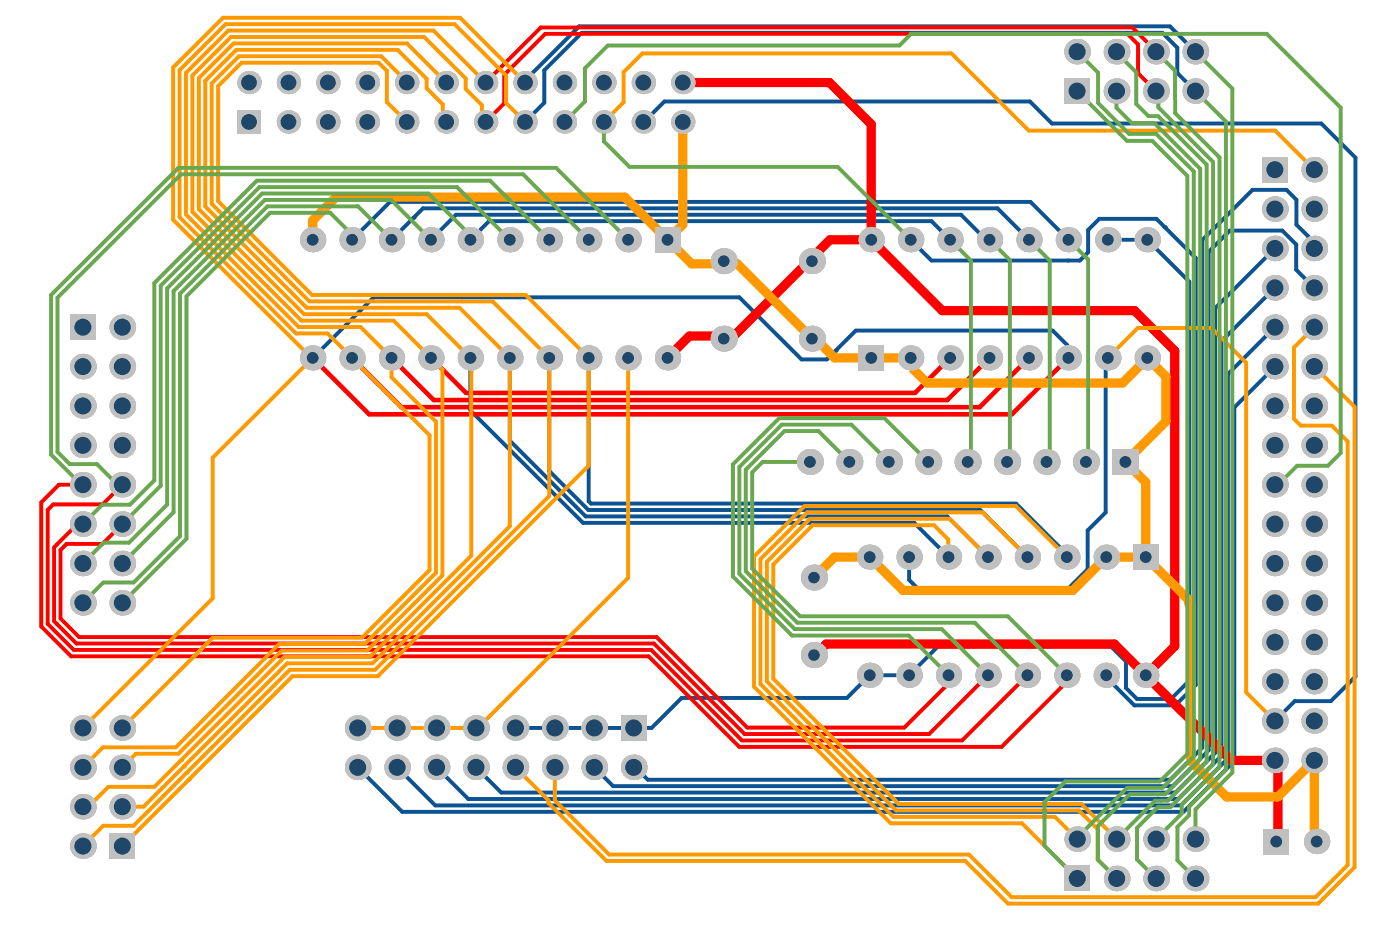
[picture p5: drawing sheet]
<svg xmlns="http://www.w3.org/2000/svg" width="150mm" height="100mm" viewBox="0 0 150 100" stroke-linecap="round" stroke-linejoin="round" font-family="sans-serif">
<path d="M68.9 13l2.3-2.1h39.1l2.4 2.3h28.8l3.7 3.7M46.2 25.7l2.6-2.7h54.1l2.7 2.7h.4M99.8 27.9h14.6M118.6 25.7h4.3M123.8 23.4l4.3 4.2v45.7l-2.2 2.2h-4.4l-3-3v-.2M63.6 77.9h6.2" fill="none" stroke="#0b5394" stroke-width=".42"/>
<circle cx="124.7" cy="24.3" r=".21" fill="#0b5394"/>
<path d="M45.3 22.3l-3.4 3.4M106.8 22.3l3.4 3.4M118.4 38.5v16.3M123.8 23.4h-6.1l-1.2 1.2v2.4l-.9 .9h-1.2" fill="none" stroke="#0b5394" stroke-width=".42"/>
<circle cx="44.3" cy="23.3" r=".21" fill="#0b5394"/>
<path d="M33.5 38.3h.1M37.7 25.7l4.1-4.1h68.6l4 4.1M45.3 22.3h61.5M52.4 23.7l-2 2M91.6 35.4l-2.1 2.1M119 69.2h-18.6l-3 3.1M120.6 70.8v2.8" fill="none" stroke="#0b5394" stroke-width=".42"/>
<circle cx="89.5" cy="37.5" r=".21" fill="#0b5394"/>
<path d="M89.5 37.5l-.9 1h-2.8l-6.6-6.7h-39.2l-6.5 6.5M91.6 35.4h21.1l1.6 1.5v1.3l.1 .1M122.9 25.7l4.5 4.5v42.6l-2 2h-3.6l-1.2-1.2M119 69.2l1.6 1.6" fill="none" stroke="#0b5394" stroke-width=".42"/>
<circle cx="122.9" cy="25.7" r=".21" fill="#0b5394"/>
<path d="M52.4 23.7h47.4l1.9 2" fill="none" stroke="#0b5394" stroke-width=".42"/>
<circle cx="97.6" cy="25.8" r=".21" fill="#0b5394"/>
<g fill="none" stroke="#0b5394" stroke-width=".42">
<path d="M128 9.7l-1.9-1.9v-2.7l-1.6-1.6h-62.2l-4 4v3.5l-2.1 2M128 5.5l-2.7-2.7h-63.3l-5.8 5.8v.2M145.2 16.9v55.5l-2.7 2.6h-3.8l-2.2 2.1M50.4 38.3v5.6l12 12h35.5l3.7 3.7M54.6 38.3v8.9l8.1 8.1h38.7l4.4 4.3M58.8 38.3v12.1l4.2 4.2h42l5 5M63 38.3v15.3l.3 .3h45.5l5.5 5.4v.3M97.6 25.8l2.2 2.1M136.5 30.8l-5.7 5.7v44.4l-4.6 4.6h-76.1l-3.3-3.4M136.5 26.6l-6.4 6.4v47.6l-4.2 4.2h-72.2l-2.7-2.7M136.5 39.2l-4.3 4.4v37.8l-5.5 5.5h-83.6l-4.8-4.8M136.5 35l-5 5v41.1l-5 5.1h-79.9l-4.1-4.1"/>
<path d="M140.8 26.6v-.6l-2-2v-2.6l-1-1.1h-3.7l-5.4 5.4v54.3l-3.4 3.4h-55.9l-1.4-1.3h-.1M140.8 30.8l-2-1.9v-2.7l-1.5-1.5h-5.6l-2.3 2.2v53.4l-3.8 3.8h-59.9l-2.1-2M118.4 54.8l-1.9 2v4.1l-2.3 2.3h-15.7l-1.1-1.1v-2.5M55.2 77.9h8.4M97.4 72.3h-4.3l-2.4 2.4h-17.7l-3.2 3.2"/>
</g>
<circle cx="8.9" cy="64.5" r="1.37" fill="#c0c0c0"/>
<circle cx="8.9" cy="64.5" r=".91" fill="#1f4769"/>
<circle cx="8.9" cy="51.9" r="1.37" fill="#c0c0c0"/>
<circle cx="8.9" cy="51.9" r=".91" fill="#1f4769"/>
<circle cx="8.9" cy="39.2" r="1.37" fill="#c0c0c0"/>
<circle cx="8.9" cy="39.2" r=".91" fill="#1f4769"/>
<circle cx="8.9" cy="43.4" r="1.37" fill="#c0c0c0"/>
<circle cx="8.9" cy="43.4" r=".91" fill="#1f4769"/>
<circle cx="8.9" cy="47.7" r="1.37" fill="#c0c0c0"/>
<circle cx="8.9" cy="47.7" r=".91" fill="#1f4769"/>
<circle cx="8.9" cy="56.1" r="1.37" fill="#c0c0c0"/>
<circle cx="8.9" cy="56.1" r=".91" fill="#1f4769"/>
<circle cx="8.9" cy="60.3" r="1.37" fill="#c0c0c0"/>
<circle cx="8.9" cy="60.3" r=".91" fill="#1f4769"/>
<circle cx="8.9" cy="90.5" r="1.37" fill="#c0c0c0"/>
<circle cx="8.9" cy="90.5" r=".91" fill="#1f4769"/>
<circle cx="8.9" cy="82.1" r="1.37" fill="#c0c0c0"/>
<circle cx="8.9" cy="82.1" r=".91" fill="#1f4769"/>
<circle cx="8.9" cy="77.9" r="1.37" fill="#c0c0c0"/>
<circle cx="8.9" cy="77.9" r=".91" fill="#1f4769"/>
<circle cx="8.9" cy="86.3" r="1.37" fill="#c0c0c0"/>
<circle cx="8.9" cy="86.3" r=".91" fill="#1f4769"/>
<circle cx="13.1" cy="43.4" r="1.37" fill="#c0c0c0"/>
<circle cx="13.1" cy="43.4" r=".91" fill="#1f4769"/>
<circle cx="13.1" cy="47.7" r="1.37" fill="#c0c0c0"/>
<circle cx="13.1" cy="47.7" r=".91" fill="#1f4769"/>
<circle cx="13.1" cy="51.9" r="1.37" fill="#c0c0c0"/>
<circle cx="13.1" cy="51.9" r=".91" fill="#1f4769"/>
<circle cx="13.1" cy="64.5" r="1.37" fill="#c0c0c0"/>
<circle cx="13.1" cy="64.5" r=".91" fill="#1f4769"/>
<path d="M11.7 89.2h2.8v2.7h-2.8z" fill-rule="evenodd" fill="#c0c0c0"/>
<circle cx="13.1" cy="90.5" r=".91" fill="#1f4769"/>
<circle cx="13.1" cy="86.3" r="1.37" fill="#c0c0c0"/>
<circle cx="13.1" cy="86.3" r=".91" fill="#1f4769"/>
<circle cx="13.1" cy="82.1" r="1.37" fill="#c0c0c0"/>
<circle cx="13.1" cy="82.1" r=".91" fill="#1f4769"/>
<circle cx="67.9" cy="82.1" r="1.37" fill="#c0c0c0"/>
<circle cx="67.9" cy="82.1" r=".91" fill="#1f4769"/>
<circle cx="38.3" cy="82.1" r="1.37" fill="#c0c0c0"/>
<circle cx="38.3" cy="82.1" r=".91" fill="#1f4769"/>
<circle cx="59.4" cy="82.1" r="1.37" fill="#c0c0c0"/>
<circle cx="59.4" cy="82.1" r=".91" fill="#1f4769"/>
<circle cx="51" cy="82.1" r="1.37" fill="#c0c0c0"/>
<circle cx="51" cy="82.1" r=".91" fill="#1f4769"/>
<circle cx="55.2" cy="82.1" r="1.37" fill="#c0c0c0"/>
<circle cx="55.2" cy="82.1" r=".91" fill="#1f4769"/>
<circle cx="46.8" cy="82.1" r="1.37" fill="#c0c0c0"/>
<circle cx="46.8" cy="82.1" r=".91" fill="#1f4769"/>
<circle cx="42.5" cy="82.1" r="1.37" fill="#c0c0c0"/>
<circle cx="42.5" cy="82.1" r=".91" fill="#1f4769"/>
<circle cx="63.6" cy="82.1" r="1.37" fill="#c0c0c0"/>
<circle cx="63.6" cy="82.1" r=".91" fill="#1f4769"/>
<circle cx="13.1" cy="77.9" r="1.37" fill="#c0c0c0"/>
<circle cx="13.1" cy="77.9" r=".91" fill="#1f4769"/>
<path d="M66.5 76.5h2.7v2.8h-2.7z" fill-rule="evenodd" fill="#c0c0c0"/>
<circle cx="67.9" cy="77.9" r=".91" fill="#1f4769"/>
<circle cx="38.3" cy="77.9" r="1.37" fill="#c0c0c0"/>
<circle cx="38.3" cy="77.9" r=".91" fill="#1f4769"/>
<circle cx="59.4" cy="77.9" r="1.37" fill="#c0c0c0"/>
<circle cx="59.4" cy="77.9" r=".91" fill="#1f4769"/>
<circle cx="46.8" cy="77.9" r="1.37" fill="#c0c0c0"/>
<circle cx="46.8" cy="77.9" r=".91" fill="#1f4769"/>
<circle cx="42.5" cy="77.9" r="1.37" fill="#c0c0c0"/>
<circle cx="42.5" cy="77.9" r=".91" fill="#1f4769"/>
<circle cx="55.2" cy="77.9" r="1.37" fill="#c0c0c0"/>
<circle cx="55.2" cy="77.9" r=".91" fill="#1f4769"/>
<circle cx="63.6" cy="77.9" r="1.37" fill="#c0c0c0"/>
<circle cx="63.6" cy="77.9" r=".91" fill="#1f4769"/>
<circle cx="51" cy="77.9" r="1.37" fill="#c0c0c0"/>
<circle cx="51" cy="77.9" r=".91" fill="#1f4769"/>
<circle cx="87.2" cy="70.1" r="1.39" fill="#c0c0c0"/>
<circle cx="87.2" cy="70.1" r=".62" fill="#1f4769"/>
<circle cx="87.2" cy="61.8" r="1.39" fill="#c0c0c0"/>
<circle cx="87.2" cy="61.8" r=".62" fill="#1f4769"/>
<circle cx="13.1" cy="60.3" r="1.37" fill="#c0c0c0"/>
<circle cx="13.1" cy="60.3" r=".91" fill="#1f4769"/>
<circle cx="13.1" cy="56.1" r="1.37" fill="#c0c0c0"/>
<circle cx="13.1" cy="56.1" r=".91" fill="#1f4769"/>
<circle cx="91" cy="49.4" r="1.39" fill="#c0c0c0"/>
<circle cx="91" cy="49.4" r=".63" fill="#1f4769"/>
<circle cx="86.7" cy="49.4" r="1.39" fill="#c0c0c0"/>
<circle cx="86.7" cy="49.4" r=".63" fill="#1f4769"/>
<circle cx="13.1" cy="39.2" r="1.37" fill="#c0c0c0"/>
<circle cx="13.1" cy="39.2" r=".91" fill="#1f4769"/>
<circle cx="41.9" cy="38.3" r="1.35" fill="#c0c0c0"/>
<circle cx="41.9" cy="38.3" r=".63" fill="#1f4769"/>
<circle cx="37.7" cy="38.3" r="1.35" fill="#c0c0c0"/>
<circle cx="37.7" cy="38.3" r=".63" fill="#1f4769"/>
<circle cx="33.5" cy="38.3" r="1.35" fill="#c0c0c0"/>
<circle cx="33.5" cy="38.3" r=".63" fill="#1f4769"/>
<path d="M7.5 33.6h2.7v2.8h-2.7z" fill-rule="evenodd" fill="#c0c0c0"/>
<circle cx="8.9" cy="35" r=".91" fill="#1f4769"/>
<circle cx="13.1" cy="35" r="1.37" fill="#c0c0c0"/>
<circle cx="13.1" cy="35" r=".91" fill="#1f4769"/>
<path d="M25.4 11.8h2.5v2.5h-2.5z" fill-rule="evenodd" fill="#c0c0c0"/>
<circle cx="26.7" cy="13" r=".85" fill="#1f4769"/>
<circle cx="26.7" cy="8.8" r="1.24" fill="#c0c0c0"/>
<circle cx="26.7" cy="8.8" r=".85" fill="#1f4769"/>
<circle cx="30.9" cy="8.8" r="1.24" fill="#c0c0c0"/>
<circle cx="30.9" cy="8.8" r=".85" fill="#1f4769"/>
<circle cx="30.9" cy="13" r="1.24" fill="#c0c0c0"/>
<circle cx="30.9" cy="13" r=".85" fill="#1f4769"/>
<circle cx="33.5" cy="25.7" r="1.35" fill="#c0c0c0"/>
<circle cx="33.5" cy="25.7" r=".63" fill="#1f4769"/>
<circle cx="35.1" cy="13" r="1.24" fill="#c0c0c0"/>
<circle cx="35.1" cy="13" r=".85" fill="#1f4769"/>
<circle cx="35.1" cy="8.8" r="1.24" fill="#c0c0c0"/>
<circle cx="35.1" cy="8.8" r=".85" fill="#1f4769"/>
<circle cx="37.7" cy="25.7" r="1.35" fill="#c0c0c0"/>
<circle cx="37.7" cy="25.7" r=".63" fill="#1f4769"/>
<circle cx="39.3" cy="8.8" r="1.24" fill="#c0c0c0"/>
<circle cx="39.3" cy="8.8" r=".85" fill="#1f4769"/>
<circle cx="39.3" cy="13" r="1.24" fill="#c0c0c0"/>
<circle cx="39.3" cy="13" r=".85" fill="#1f4769"/>
<circle cx="41.9" cy="25.7" r="1.35" fill="#c0c0c0"/>
<circle cx="41.9" cy="25.7" r=".63" fill="#1f4769"/>
<circle cx="43.6" cy="8.8" r="1.24" fill="#c0c0c0"/>
<circle cx="43.6" cy="8.8" r=".85" fill="#1f4769"/>
<circle cx="43.6" cy="13" r="1.24" fill="#c0c0c0"/>
<circle cx="43.6" cy="13" r=".85" fill="#1f4769"/>
<circle cx="46.2" cy="38.3" r="1.35" fill="#c0c0c0"/>
<circle cx="46.2" cy="38.3" r=".63" fill="#1f4769"/>
<circle cx="50.4" cy="38.3" r="1.35" fill="#c0c0c0"/>
<circle cx="50.4" cy="38.3" r=".63" fill="#1f4769"/>
<circle cx="54.6" cy="38.3" r="1.35" fill="#c0c0c0"/>
<circle cx="54.6" cy="38.3" r=".63" fill="#1f4769"/>
<circle cx="58.8" cy="38.3" r="1.35" fill="#c0c0c0"/>
<circle cx="58.8" cy="38.3" r=".63" fill="#1f4769"/>
<circle cx="67.3" cy="38.3" r="1.35" fill="#c0c0c0"/>
<circle cx="67.3" cy="38.3" r=".63" fill="#1f4769"/>
<circle cx="63" cy="38.3" r="1.35" fill="#c0c0c0"/>
<circle cx="63" cy="38.3" r=".63" fill="#1f4769"/>
<circle cx="71.5" cy="38.3" r="1.35" fill="#c0c0c0"/>
<circle cx="71.5" cy="38.3" r=".63" fill="#1f4769"/>
<circle cx="77.5" cy="36.2" r="1.39" fill="#c0c0c0"/>
<circle cx="77.5" cy="36.2" r=".62" fill="#1f4769"/>
<circle cx="87" cy="36.2" r="1.39" fill="#c0c0c0"/>
<circle cx="87" cy="36.2" r=".62" fill="#1f4769"/>
<circle cx="87" cy="27.9" r="1.39" fill="#c0c0c0"/>
<circle cx="87" cy="27.9" r=".62" fill="#1f4769"/>
<circle cx="77.5" cy="27.9" r="1.39" fill="#c0c0c0"/>
<circle cx="77.5" cy="27.9" r=".62" fill="#1f4769"/>
<circle cx="46.2" cy="25.7" r="1.35" fill="#c0c0c0"/>
<circle cx="46.2" cy="25.7" r=".63" fill="#1f4769"/>
<circle cx="50.4" cy="25.7" r="1.35" fill="#c0c0c0"/>
<circle cx="50.4" cy="25.7" r=".63" fill="#1f4769"/>
<circle cx="54.6" cy="25.7" r="1.35" fill="#c0c0c0"/>
<circle cx="54.6" cy="25.7" r=".63" fill="#1f4769"/>
<circle cx="58.8" cy="25.7" r="1.35" fill="#c0c0c0"/>
<circle cx="58.8" cy="25.7" r=".63" fill="#1f4769"/>
<circle cx="67.3" cy="25.7" r="1.35" fill="#c0c0c0"/>
<circle cx="67.3" cy="25.7" r=".63" fill="#1f4769"/>
<path d="M70.1 24.3h2.7v2.7h-2.7z" fill-rule="evenodd" fill="#c0c0c0"/>
<circle cx="71.5" cy="25.7" r=".63" fill="#1f4769"/>
<circle cx="63" cy="25.7" r="1.35" fill="#c0c0c0"/>
<circle cx="63" cy="25.7" r=".63" fill="#1f4769"/>
<circle cx="47.8" cy="13" r="1.24" fill="#c0c0c0"/>
<circle cx="47.8" cy="13" r=".85" fill="#1f4769"/>
<circle cx="52" cy="13" r="1.24" fill="#c0c0c0"/>
<circle cx="52" cy="13" r=".85" fill="#1f4769"/>
<circle cx="56.2" cy="13" r="1.24" fill="#c0c0c0"/>
<circle cx="56.2" cy="13" r=".85" fill="#1f4769"/>
<circle cx="68.9" cy="13" r="1.24" fill="#c0c0c0"/>
<circle cx="68.9" cy="13" r=".85" fill="#1f4769"/>
<circle cx="60.5" cy="13" r="1.24" fill="#c0c0c0"/>
<circle cx="60.5" cy="13" r=".85" fill="#1f4769"/>
<circle cx="73.1" cy="13" r="1.24" fill="#c0c0c0"/>
<circle cx="73.1" cy="13" r=".85" fill="#1f4769"/>
<circle cx="64.7" cy="13" r="1.24" fill="#c0c0c0"/>
<circle cx="64.7" cy="13" r=".85" fill="#1f4769"/>
<circle cx="47.8" cy="8.8" r="1.24" fill="#c0c0c0"/>
<circle cx="47.8" cy="8.8" r=".85" fill="#1f4769"/>
<circle cx="52" cy="8.8" r="1.24" fill="#c0c0c0"/>
<circle cx="52" cy="8.8" r=".85" fill="#1f4769"/>
<circle cx="56.2" cy="8.8" r="1.24" fill="#c0c0c0"/>
<circle cx="56.2" cy="8.8" r=".85" fill="#1f4769"/>
<circle cx="60.5" cy="8.8" r="1.24" fill="#c0c0c0"/>
<circle cx="60.5" cy="8.8" r=".85" fill="#1f4769"/>
<circle cx="68.9" cy="8.8" r="1.24" fill="#c0c0c0"/>
<circle cx="68.9" cy="8.8" r=".85" fill="#1f4769"/>
<circle cx="73.1" cy="8.8" r="1.24" fill="#c0c0c0"/>
<circle cx="73.1" cy="8.8" r=".85" fill="#1f4769"/>
<circle cx="64.7" cy="8.8" r="1.24" fill="#c0c0c0"/>
<circle cx="64.7" cy="8.8" r=".85" fill="#1f4769"/>
<circle cx="93.1" cy="59.6" r="1.35" fill="#c0c0c0"/>
<circle cx="93.1" cy="59.6" r=".63" fill="#1f4769"/>
<circle cx="93.1" cy="72.3" r="1.35" fill="#c0c0c0"/>
<circle cx="93.1" cy="72.3" r=".63" fill="#1f4769"/>
<circle cx="97.4" cy="59.6" r="1.35" fill="#c0c0c0"/>
<circle cx="97.4" cy="59.6" r=".63" fill="#1f4769"/>
<circle cx="97.4" cy="72.3" r="1.35" fill="#c0c0c0"/>
<circle cx="97.4" cy="72.3" r=".63" fill="#1f4769"/>
<circle cx="99.4" cy="49.4" r="1.39" fill="#c0c0c0"/>
<circle cx="99.4" cy="49.4" r=".63" fill="#1f4769"/>
<circle cx="101.6" cy="59.6" r="1.35" fill="#c0c0c0"/>
<circle cx="101.6" cy="59.6" r=".63" fill="#1f4769"/>
<circle cx="101.6" cy="72.3" r="1.35" fill="#c0c0c0"/>
<circle cx="101.6" cy="72.3" r=".63" fill="#1f4769"/>
<circle cx="103.6" cy="49.4" r="1.39" fill="#c0c0c0"/>
<circle cx="103.6" cy="49.4" r=".63" fill="#1f4769"/>
<circle cx="105.8" cy="59.6" r="1.35" fill="#c0c0c0"/>
<circle cx="105.8" cy="59.6" r=".63" fill="#1f4769"/>
<circle cx="105.8" cy="72.3" r="1.35" fill="#c0c0c0"/>
<circle cx="105.8" cy="72.3" r=".63" fill="#1f4769"/>
<circle cx="110" cy="59.6" r="1.35" fill="#c0c0c0"/>
<circle cx="110" cy="59.6" r=".63" fill="#1f4769"/>
<circle cx="110" cy="72.3" r="1.35" fill="#c0c0c0"/>
<circle cx="110" cy="72.3" r=".63" fill="#1f4769"/>
<circle cx="112.1" cy="49.4" r="1.39" fill="#c0c0c0"/>
<circle cx="112.1" cy="49.4" r=".63" fill="#1f4769"/>
<circle cx="114.3" cy="72.3" r="1.35" fill="#c0c0c0"/>
<circle cx="114.3" cy="72.3" r=".63" fill="#1f4769"/>
<circle cx="114.3" cy="59.6" r="1.35" fill="#c0c0c0"/>
<circle cx="114.3" cy="59.6" r=".63" fill="#1f4769"/>
<path d="M114 92.6h2.7v2.8h-2.7z" fill-rule="evenodd" fill="#c0c0c0"/>
<circle cx="115.4" cy="94" r=".91" fill="#1f4769"/>
<circle cx="119.6" cy="94" r="1.37" fill="#c0c0c0"/>
<circle cx="119.6" cy="94" r=".91" fill="#1f4769"/>
<circle cx="123.8" cy="94" r="1.37" fill="#c0c0c0"/>
<circle cx="123.8" cy="94" r=".91" fill="#1f4769"/>
<circle cx="128" cy="94" r="1.37" fill="#c0c0c0"/>
<circle cx="128" cy="94" r=".91" fill="#1f4769"/>
<path d="M135.3 88.7h2.7v2.7h-2.7z" fill-rule="evenodd" fill="#c0c0c0"/>
<circle cx="136.7" cy="90.1" r=".63" fill="#1f4769"/>
<circle cx="141" cy="90.1" r="1.35" fill="#c0c0c0"/>
<circle cx="141" cy="90.1" r=".63" fill="#1f4769"/>
<circle cx="115.4" cy="89.8" r="1.37" fill="#c0c0c0"/>
<circle cx="115.4" cy="89.8" r=".91" fill="#1f4769"/>
<circle cx="119.6" cy="89.8" r="1.37" fill="#c0c0c0"/>
<circle cx="119.6" cy="89.8" r=".91" fill="#1f4769"/>
<circle cx="123.8" cy="89.8" r="1.37" fill="#c0c0c0"/>
<circle cx="123.8" cy="89.8" r=".91" fill="#1f4769"/>
<circle cx="128" cy="89.8" r="1.37" fill="#c0c0c0"/>
<circle cx="128" cy="89.8" r=".91" fill="#1f4769"/>
<circle cx="136.5" cy="81.4" r="1.37" fill="#c0c0c0"/>
<circle cx="136.5" cy="81.4" r=".91" fill="#1f4769"/>
<circle cx="140.8" cy="81.4" r="1.37" fill="#c0c0c0"/>
<circle cx="140.8" cy="81.4" r=".91" fill="#1f4769"/>
<circle cx="136.5" cy="77.1" r="1.37" fill="#c0c0c0"/>
<circle cx="136.5" cy="77.1" r=".91" fill="#1f4769"/>
<circle cx="140.8" cy="77.1" r="1.37" fill="#c0c0c0"/>
<circle cx="140.8" cy="77.1" r=".91" fill="#1f4769"/>
<circle cx="136.5" cy="72.9" r="1.37" fill="#c0c0c0"/>
<circle cx="136.5" cy="72.9" r=".91" fill="#1f4769"/>
<circle cx="140.8" cy="72.9" r="1.37" fill="#c0c0c0"/>
<circle cx="140.8" cy="72.9" r=".91" fill="#1f4769"/>
<circle cx="118.5" cy="72.3" r="1.35" fill="#c0c0c0"/>
<circle cx="118.5" cy="72.3" r=".63" fill="#1f4769"/>
<circle cx="122.7" cy="72.3" r="1.35" fill="#c0c0c0"/>
<circle cx="122.7" cy="72.3" r=".63" fill="#1f4769"/>
<circle cx="136.5" cy="68.7" r="1.37" fill="#c0c0c0"/>
<circle cx="136.5" cy="68.7" r=".91" fill="#1f4769"/>
<circle cx="140.8" cy="68.7" r="1.37" fill="#c0c0c0"/>
<circle cx="140.8" cy="68.7" r=".91" fill="#1f4769"/>
<circle cx="136.5" cy="64.5" r="1.37" fill="#c0c0c0"/>
<circle cx="136.5" cy="64.5" r=".91" fill="#1f4769"/>
<circle cx="140.8" cy="64.5" r="1.37" fill="#c0c0c0"/>
<circle cx="140.8" cy="64.5" r=".91" fill="#1f4769"/>
<circle cx="136.5" cy="60.3" r="1.37" fill="#c0c0c0"/>
<circle cx="136.5" cy="60.3" r=".91" fill="#1f4769"/>
<circle cx="140.8" cy="60.3" r="1.37" fill="#c0c0c0"/>
<circle cx="140.8" cy="60.3" r=".91" fill="#1f4769"/>
<circle cx="118.5" cy="59.6" r="1.35" fill="#c0c0c0"/>
<circle cx="118.5" cy="59.6" r=".63" fill="#1f4769"/>
<path d="M121.3 58.3h2.7v2.7h-2.7z" fill-rule="evenodd" fill="#c0c0c0"/>
<circle cx="122.7" cy="59.6" r=".63" fill="#1f4769"/>
<circle cx="136.5" cy="56.1" r="1.37" fill="#c0c0c0"/>
<circle cx="136.5" cy="56.1" r=".91" fill="#1f4769"/>
<circle cx="140.8" cy="56.1" r="1.37" fill="#c0c0c0"/>
<circle cx="140.8" cy="56.1" r=".91" fill="#1f4769"/>
<circle cx="136.5" cy="51.9" r="1.37" fill="#c0c0c0"/>
<circle cx="136.5" cy="51.9" r=".91" fill="#1f4769"/>
<circle cx="140.8" cy="51.9" r="1.37" fill="#c0c0c0"/>
<circle cx="140.8" cy="51.9" r=".91" fill="#1f4769"/>
<circle cx="116.3" cy="49.4" r="1.39" fill="#c0c0c0"/>
<circle cx="116.3" cy="49.4" r=".63" fill="#1f4769"/>
<path d="M119.1 48h2.8v2.8h-2.8z" fill-rule="evenodd" fill="#c0c0c0"/>
<circle cx="120.5" cy="49.4" r=".63" fill="#1f4769"/>
<path d="M92 36.9h2.7v2.7h-2.7z" fill-rule="evenodd" fill="#c0c0c0"/>
<circle cx="93.3" cy="38.3" r=".63" fill="#1f4769"/>
<circle cx="93.3" cy="25.7" r="1.35" fill="#c0c0c0"/>
<circle cx="93.3" cy="25.7" r=".63" fill="#1f4769"/>
<circle cx="95.2" cy="49.4" r="1.39" fill="#c0c0c0"/>
<circle cx="95.2" cy="49.4" r=".63" fill="#1f4769"/>
<circle cx="97.5" cy="38.3" r="1.35" fill="#c0c0c0"/>
<circle cx="97.5" cy="38.3" r=".63" fill="#1f4769"/>
<circle cx="97.5" cy="25.7" r="1.35" fill="#c0c0c0"/>
<circle cx="97.5" cy="25.7" r=".63" fill="#1f4769"/>
<circle cx="101.7" cy="25.7" r="1.35" fill="#c0c0c0"/>
<circle cx="101.7" cy="25.7" r=".63" fill="#1f4769"/>
<circle cx="101.7" cy="38.3" r="1.35" fill="#c0c0c0"/>
<circle cx="101.7" cy="38.3" r=".63" fill="#1f4769"/>
<circle cx="106" cy="38.3" r="1.35" fill="#c0c0c0"/>
<circle cx="106" cy="38.3" r=".63" fill="#1f4769"/>
<circle cx="106" cy="25.7" r="1.35" fill="#c0c0c0"/>
<circle cx="106" cy="25.7" r=".63" fill="#1f4769"/>
<circle cx="107.9" cy="49.4" r="1.39" fill="#c0c0c0"/>
<circle cx="107.9" cy="49.4" r=".63" fill="#1f4769"/>
<circle cx="110.2" cy="38.3" r="1.35" fill="#c0c0c0"/>
<circle cx="110.2" cy="38.3" r=".63" fill="#1f4769"/>
<circle cx="110.2" cy="25.7" r="1.35" fill="#c0c0c0"/>
<circle cx="110.2" cy="25.7" r=".63" fill="#1f4769"/>
<circle cx="114.4" cy="38.3" r="1.35" fill="#c0c0c0"/>
<circle cx="114.4" cy="38.3" r=".63" fill="#1f4769"/>
<circle cx="114.4" cy="25.7" r="1.35" fill="#c0c0c0"/>
<circle cx="114.4" cy="25.7" r=".63" fill="#1f4769"/>
<circle cx="115.3" cy="5.5" r="1.37" fill="#c0c0c0"/>
<circle cx="115.3" cy="5.5" r=".91" fill="#1f4769"/>
<path d="M114 8.4h2.7v2.7h-2.7z" fill-rule="evenodd" fill="#c0c0c0"/>
<circle cx="115.3" cy="9.7" r=".91" fill="#1f4769"/>
<circle cx="136.5" cy="47.7" r="1.37" fill="#c0c0c0"/>
<circle cx="136.5" cy="47.7" r=".91" fill="#1f4769"/>
<circle cx="140.8" cy="47.7" r="1.37" fill="#c0c0c0"/>
<circle cx="140.8" cy="47.7" r=".91" fill="#1f4769"/>
<circle cx="140.8" cy="43.4" r="1.37" fill="#c0c0c0"/>
<circle cx="140.8" cy="43.4" r=".91" fill="#1f4769"/>
<circle cx="136.5" cy="43.4" r="1.37" fill="#c0c0c0"/>
<circle cx="136.5" cy="43.4" r=".91" fill="#1f4769"/>
<circle cx="136.5" cy="39.2" r="1.37" fill="#c0c0c0"/>
<circle cx="136.5" cy="39.2" r=".91" fill="#1f4769"/>
<circle cx="140.8" cy="39.2" r="1.37" fill="#c0c0c0"/>
<circle cx="140.8" cy="39.2" r=".91" fill="#1f4769"/>
<circle cx="118.6" cy="38.3" r="1.35" fill="#c0c0c0"/>
<circle cx="118.6" cy="38.3" r=".63" fill="#1f4769"/>
<circle cx="122.9" cy="38.3" r="1.35" fill="#c0c0c0"/>
<circle cx="122.9" cy="38.3" r=".63" fill="#1f4769"/>
<circle cx="140.8" cy="35" r="1.37" fill="#c0c0c0"/>
<circle cx="140.8" cy="35" r=".91" fill="#1f4769"/>
<circle cx="136.5" cy="35" r="1.37" fill="#c0c0c0"/>
<circle cx="136.5" cy="35" r=".91" fill="#1f4769"/>
<circle cx="140.8" cy="30.8" r="1.37" fill="#c0c0c0"/>
<circle cx="140.8" cy="30.8" r=".91" fill="#1f4769"/>
<circle cx="136.5" cy="30.8" r="1.37" fill="#c0c0c0"/>
<circle cx="136.5" cy="30.8" r=".91" fill="#1f4769"/>
<circle cx="140.8" cy="26.6" r="1.37" fill="#c0c0c0"/>
<circle cx="140.8" cy="26.6" r=".91" fill="#1f4769"/>
<circle cx="136.5" cy="26.6" r="1.37" fill="#c0c0c0"/>
<circle cx="136.5" cy="26.6" r=".91" fill="#1f4769"/>
<circle cx="118.6" cy="25.7" r="1.35" fill="#c0c0c0"/>
<circle cx="118.6" cy="25.7" r=".63" fill="#1f4769"/>
<circle cx="122.9" cy="25.7" r="1.35" fill="#c0c0c0"/>
<circle cx="122.9" cy="25.7" r=".63" fill="#1f4769"/>
<circle cx="140.8" cy="22.4" r="1.37" fill="#c0c0c0"/>
<circle cx="140.8" cy="22.4" r=".91" fill="#1f4769"/>
<circle cx="136.5" cy="22.4" r="1.37" fill="#c0c0c0"/>
<circle cx="136.5" cy="22.4" r=".91" fill="#1f4769"/>
<path d="M135.2 16.8h2.7v2.7h-2.7z" fill-rule="evenodd" fill="#c0c0c0"/>
<circle cx="136.5" cy="18.2" r=".91" fill="#1f4769"/>
<circle cx="140.8" cy="18.2" r="1.37" fill="#c0c0c0"/>
<circle cx="140.8" cy="18.2" r=".91" fill="#1f4769"/>
<circle cx="119.6" cy="9.7" r="1.37" fill="#c0c0c0"/>
<circle cx="119.6" cy="9.7" r=".91" fill="#1f4769"/>
<circle cx="123.8" cy="9.7" r="1.37" fill="#c0c0c0"/>
<circle cx="123.8" cy="9.7" r=".91" fill="#1f4769"/>
<circle cx="128" cy="9.7" r="1.37" fill="#c0c0c0"/>
<circle cx="128" cy="9.7" r=".91" fill="#1f4769"/>
<circle cx="119.6" cy="5.5" r="1.37" fill="#c0c0c0"/>
<circle cx="119.6" cy="5.5" r=".91" fill="#1f4769"/>
<circle cx="123.8" cy="5.5" r="1.37" fill="#c0c0c0"/>
<circle cx="123.8" cy="5.5" r=".91" fill="#1f4769"/>
<circle cx="128" cy="5.5" r="1.37" fill="#c0c0c0"/>
<circle cx="128" cy="5.5" r=".91" fill="#1f4769"/>
<path d="M73.1 8.8h15.7l4.5 4.5v12.4M93.3 25.7l7.6 7.5h20.6l4.3 4.3v31.7l-3.1 3.1M93.3 25.7h-4.4l-1.9 1.9" fill="none" stroke="#f00" stroke-width=".99"/>
<path d="M33.5 38.3l6 6h68.9l6-6M37.7 38.3l5.3 5.3h61.9l5.3-5.3M41.9 38.3l4.6 4.5h55l4.5-4.5M46.2 38.3l3.7 3.7h48.1l3.7-3.7" fill="none" stroke="#f00" stroke-width=".5"/>
<path d="M123.8 5.5l-2.5-2.6h-63.4l-5.9 5.9M123.8 9.7l-1.9-1.9v-3l-1.2-1.2h-62.3l-4.4 4.4v3.1l-2 1.9M7.1 58.2h3.9M13.1 51.9l-2.1 2.1h-5.3l-.6 .6" fill="none" stroke="#f00" stroke-width=".42"/>
<circle cx="13.1" cy="56.1" r=".21" fill="#f00"/>
<path d="M5.1 54.6v12.2l2.8 2.7h61.8l9.8 9.7h23.5l7-6.9M7.1 58.2l-.6 .7v7.3l2 2h61.8l9.7 9.7h16.8l4.4-4.4v-.8l.4-.4M8.9 51.9h-2.6l-1.9 1.9v13.2l3.2 3.2h61.9l9.7 9.7h28.1l6.4-6.4v-.1l.6-.6v-.5M8.9 56.1h-.6l-2.5 2.5v7.9l2.4 2.4h61.8l9.7 9.6h19.8l6.3-6.2M13.1 56.1l-2.1 2.1" fill="none" stroke="#f00" stroke-width=".42"/>
<path d="M87 27.6l-8.4 8.4h-.8l-.3 .2-.3-.2h-3.4l-2.3 2.3M87.1 70.1h.2l1.2-1.2h30.9l12.4 12.5h4.7M136.9 81.7v8l.3 .4" fill="none" stroke="#f00" stroke-width=".99"/>
<circle cx="136.9" cy="81.7" r=".5" fill="#f00"/>
<path d="M136.5 81.4l.4 .3M136.9 81.7h.1" fill="none" stroke="#f00" stroke-width=".99"/>
<circle cx="8.9" cy="64.5" r="1.37" fill="#c0c0c0"/>
<circle cx="8.9" cy="64.5" r=".91" fill="#1f4769"/>
<circle cx="8.9" cy="51.9" r="1.37" fill="#c0c0c0"/>
<circle cx="8.9" cy="51.9" r=".91" fill="#1f4769"/>
<circle cx="8.9" cy="39.2" r="1.37" fill="#c0c0c0"/>
<circle cx="8.9" cy="39.2" r=".91" fill="#1f4769"/>
<circle cx="8.9" cy="43.4" r="1.37" fill="#c0c0c0"/>
<circle cx="8.9" cy="43.4" r=".91" fill="#1f4769"/>
<circle cx="8.9" cy="47.7" r="1.37" fill="#c0c0c0"/>
<circle cx="8.9" cy="47.7" r=".91" fill="#1f4769"/>
<circle cx="8.9" cy="56.1" r="1.37" fill="#c0c0c0"/>
<circle cx="8.9" cy="56.1" r=".91" fill="#1f4769"/>
<circle cx="8.9" cy="60.3" r="1.37" fill="#c0c0c0"/>
<circle cx="8.9" cy="60.3" r=".91" fill="#1f4769"/>
<circle cx="8.9" cy="90.5" r="1.37" fill="#c0c0c0"/>
<circle cx="8.9" cy="90.5" r=".91" fill="#1f4769"/>
<circle cx="8.9" cy="82.1" r="1.37" fill="#c0c0c0"/>
<circle cx="8.9" cy="82.1" r=".91" fill="#1f4769"/>
<circle cx="8.9" cy="77.9" r="1.37" fill="#c0c0c0"/>
<circle cx="8.9" cy="77.9" r=".91" fill="#1f4769"/>
<circle cx="8.9" cy="86.3" r="1.37" fill="#c0c0c0"/>
<circle cx="8.9" cy="86.3" r=".91" fill="#1f4769"/>
<circle cx="13.1" cy="43.4" r="1.37" fill="#c0c0c0"/>
<circle cx="13.1" cy="43.4" r=".91" fill="#1f4769"/>
<circle cx="13.1" cy="47.7" r="1.37" fill="#c0c0c0"/>
<circle cx="13.1" cy="47.7" r=".91" fill="#1f4769"/>
<circle cx="13.1" cy="51.9" r="1.37" fill="#c0c0c0"/>
<circle cx="13.1" cy="51.9" r=".91" fill="#1f4769"/>
<circle cx="13.1" cy="64.5" r="1.37" fill="#c0c0c0"/>
<circle cx="13.1" cy="64.5" r=".91" fill="#1f4769"/>
<path d="M11.7 89.2h2.8v2.7h-2.8z" fill-rule="evenodd" fill="#c0c0c0"/>
<circle cx="13.1" cy="90.5" r=".91" fill="#1f4769"/>
<circle cx="13.1" cy="86.3" r="1.37" fill="#c0c0c0"/>
<circle cx="13.1" cy="86.3" r=".91" fill="#1f4769"/>
<circle cx="13.1" cy="82.1" r="1.37" fill="#c0c0c0"/>
<circle cx="13.1" cy="82.1" r=".91" fill="#1f4769"/>
<circle cx="67.9" cy="82.1" r="1.37" fill="#c0c0c0"/>
<circle cx="67.9" cy="82.1" r=".91" fill="#1f4769"/>
<circle cx="38.3" cy="82.1" r="1.37" fill="#c0c0c0"/>
<circle cx="38.3" cy="82.1" r=".91" fill="#1f4769"/>
<circle cx="59.4" cy="82.1" r="1.37" fill="#c0c0c0"/>
<circle cx="59.4" cy="82.1" r=".91" fill="#1f4769"/>
<circle cx="51" cy="82.1" r="1.37" fill="#c0c0c0"/>
<circle cx="51" cy="82.1" r=".91" fill="#1f4769"/>
<circle cx="55.2" cy="82.1" r="1.37" fill="#c0c0c0"/>
<circle cx="55.2" cy="82.1" r=".91" fill="#1f4769"/>
<circle cx="46.8" cy="82.1" r="1.37" fill="#c0c0c0"/>
<circle cx="46.8" cy="82.1" r=".91" fill="#1f4769"/>
<circle cx="42.5" cy="82.1" r="1.37" fill="#c0c0c0"/>
<circle cx="42.5" cy="82.1" r=".91" fill="#1f4769"/>
<circle cx="63.6" cy="82.1" r="1.37" fill="#c0c0c0"/>
<circle cx="63.6" cy="82.1" r=".91" fill="#1f4769"/>
<circle cx="13.1" cy="77.9" r="1.37" fill="#c0c0c0"/>
<circle cx="13.1" cy="77.9" r=".91" fill="#1f4769"/>
<path d="M66.5 76.5h2.7v2.8h-2.7z" fill-rule="evenodd" fill="#c0c0c0"/>
<circle cx="67.9" cy="77.9" r=".91" fill="#1f4769"/>
<circle cx="38.3" cy="77.9" r="1.37" fill="#c0c0c0"/>
<circle cx="38.3" cy="77.9" r=".91" fill="#1f4769"/>
<circle cx="59.4" cy="77.9" r="1.37" fill="#c0c0c0"/>
<circle cx="59.4" cy="77.9" r=".91" fill="#1f4769"/>
<circle cx="46.8" cy="77.9" r="1.37" fill="#c0c0c0"/>
<circle cx="46.8" cy="77.9" r=".91" fill="#1f4769"/>
<circle cx="42.5" cy="77.9" r="1.37" fill="#c0c0c0"/>
<circle cx="42.5" cy="77.9" r=".91" fill="#1f4769"/>
<circle cx="55.2" cy="77.9" r="1.37" fill="#c0c0c0"/>
<circle cx="55.2" cy="77.9" r=".91" fill="#1f4769"/>
<circle cx="63.6" cy="77.9" r="1.37" fill="#c0c0c0"/>
<circle cx="63.6" cy="77.9" r=".91" fill="#1f4769"/>
<circle cx="51" cy="77.9" r="1.37" fill="#c0c0c0"/>
<circle cx="51" cy="77.9" r=".91" fill="#1f4769"/>
<circle cx="87.2" cy="70.1" r="1.39" fill="#c0c0c0"/>
<circle cx="87.2" cy="70.1" r=".62" fill="#1f4769"/>
<circle cx="87.2" cy="61.8" r="1.39" fill="#c0c0c0"/>
<circle cx="87.2" cy="61.8" r=".62" fill="#1f4769"/>
<circle cx="13.1" cy="60.3" r="1.37" fill="#c0c0c0"/>
<circle cx="13.1" cy="60.3" r=".91" fill="#1f4769"/>
<circle cx="13.1" cy="56.1" r="1.37" fill="#c0c0c0"/>
<circle cx="13.1" cy="56.1" r=".91" fill="#1f4769"/>
<circle cx="91" cy="49.4" r="1.39" fill="#c0c0c0"/>
<circle cx="91" cy="49.4" r=".63" fill="#1f4769"/>
<circle cx="86.7" cy="49.4" r="1.39" fill="#c0c0c0"/>
<circle cx="86.7" cy="49.4" r=".63" fill="#1f4769"/>
<circle cx="13.1" cy="39.2" r="1.37" fill="#c0c0c0"/>
<circle cx="13.1" cy="39.2" r=".91" fill="#1f4769"/>
<circle cx="41.9" cy="38.3" r="1.35" fill="#c0c0c0"/>
<circle cx="41.9" cy="38.3" r=".63" fill="#1f4769"/>
<circle cx="37.7" cy="38.3" r="1.35" fill="#c0c0c0"/>
<circle cx="37.7" cy="38.3" r=".63" fill="#1f4769"/>
<circle cx="33.5" cy="38.3" r="1.35" fill="#c0c0c0"/>
<circle cx="33.5" cy="38.3" r=".63" fill="#1f4769"/>
<path d="M7.5 33.6h2.7v2.8h-2.7z" fill-rule="evenodd" fill="#c0c0c0"/>
<circle cx="8.9" cy="35" r=".91" fill="#1f4769"/>
<circle cx="13.1" cy="35" r="1.37" fill="#c0c0c0"/>
<circle cx="13.1" cy="35" r=".91" fill="#1f4769"/>
<path d="M25.4 11.8h2.5v2.5h-2.5z" fill-rule="evenodd" fill="#c0c0c0"/>
<circle cx="26.7" cy="13" r=".85" fill="#1f4769"/>
<circle cx="26.7" cy="8.8" r="1.24" fill="#c0c0c0"/>
<circle cx="26.7" cy="8.8" r=".85" fill="#1f4769"/>
<circle cx="30.9" cy="8.8" r="1.24" fill="#c0c0c0"/>
<circle cx="30.9" cy="8.8" r=".85" fill="#1f4769"/>
<circle cx="30.9" cy="13" r="1.24" fill="#c0c0c0"/>
<circle cx="30.9" cy="13" r=".85" fill="#1f4769"/>
<circle cx="33.5" cy="25.7" r="1.35" fill="#c0c0c0"/>
<circle cx="33.5" cy="25.7" r=".63" fill="#1f4769"/>
<circle cx="35.1" cy="13" r="1.24" fill="#c0c0c0"/>
<circle cx="35.1" cy="13" r=".85" fill="#1f4769"/>
<circle cx="35.1" cy="8.8" r="1.24" fill="#c0c0c0"/>
<circle cx="35.1" cy="8.8" r=".85" fill="#1f4769"/>
<circle cx="37.7" cy="25.7" r="1.35" fill="#c0c0c0"/>
<circle cx="37.7" cy="25.7" r=".63" fill="#1f4769"/>
<circle cx="39.3" cy="8.8" r="1.24" fill="#c0c0c0"/>
<circle cx="39.3" cy="8.8" r=".85" fill="#1f4769"/>
<circle cx="39.3" cy="13" r="1.24" fill="#c0c0c0"/>
<circle cx="39.3" cy="13" r=".85" fill="#1f4769"/>
<circle cx="41.9" cy="25.7" r="1.35" fill="#c0c0c0"/>
<circle cx="41.9" cy="25.7" r=".63" fill="#1f4769"/>
<circle cx="43.6" cy="8.8" r="1.24" fill="#c0c0c0"/>
<circle cx="43.6" cy="8.8" r=".85" fill="#1f4769"/>
<circle cx="43.6" cy="13" r="1.24" fill="#c0c0c0"/>
<circle cx="43.6" cy="13" r=".85" fill="#1f4769"/>
<circle cx="46.2" cy="38.3" r="1.35" fill="#c0c0c0"/>
<circle cx="46.2" cy="38.3" r=".63" fill="#1f4769"/>
<circle cx="50.4" cy="38.3" r="1.35" fill="#c0c0c0"/>
<circle cx="50.4" cy="38.3" r=".63" fill="#1f4769"/>
<circle cx="54.6" cy="38.3" r="1.35" fill="#c0c0c0"/>
<circle cx="54.6" cy="38.3" r=".63" fill="#1f4769"/>
<circle cx="58.8" cy="38.3" r="1.35" fill="#c0c0c0"/>
<circle cx="58.8" cy="38.3" r=".63" fill="#1f4769"/>
<circle cx="67.3" cy="38.3" r="1.35" fill="#c0c0c0"/>
<circle cx="67.3" cy="38.3" r=".63" fill="#1f4769"/>
<circle cx="63" cy="38.3" r="1.35" fill="#c0c0c0"/>
<circle cx="63" cy="38.3" r=".63" fill="#1f4769"/>
<circle cx="71.5" cy="38.3" r="1.35" fill="#c0c0c0"/>
<circle cx="71.5" cy="38.3" r=".63" fill="#1f4769"/>
<circle cx="77.5" cy="36.2" r="1.39" fill="#c0c0c0"/>
<circle cx="77.5" cy="36.2" r=".62" fill="#1f4769"/>
<circle cx="87" cy="36.2" r="1.39" fill="#c0c0c0"/>
<circle cx="87" cy="36.2" r=".62" fill="#1f4769"/>
<circle cx="87" cy="27.9" r="1.39" fill="#c0c0c0"/>
<circle cx="87" cy="27.9" r=".62" fill="#1f4769"/>
<circle cx="77.5" cy="27.9" r="1.39" fill="#c0c0c0"/>
<circle cx="77.5" cy="27.9" r=".62" fill="#1f4769"/>
<circle cx="46.2" cy="25.7" r="1.35" fill="#c0c0c0"/>
<circle cx="46.2" cy="25.7" r=".63" fill="#1f4769"/>
<circle cx="50.4" cy="25.7" r="1.35" fill="#c0c0c0"/>
<circle cx="50.4" cy="25.7" r=".63" fill="#1f4769"/>
<circle cx="54.6" cy="25.7" r="1.35" fill="#c0c0c0"/>
<circle cx="54.6" cy="25.7" r=".63" fill="#1f4769"/>
<circle cx="58.8" cy="25.7" r="1.35" fill="#c0c0c0"/>
<circle cx="58.8" cy="25.7" r=".63" fill="#1f4769"/>
<circle cx="67.3" cy="25.7" r="1.35" fill="#c0c0c0"/>
<circle cx="67.3" cy="25.7" r=".63" fill="#1f4769"/>
<path d="M70.1 24.3h2.7v2.7h-2.7z" fill-rule="evenodd" fill="#c0c0c0"/>
<circle cx="71.5" cy="25.7" r=".63" fill="#1f4769"/>
<circle cx="63" cy="25.7" r="1.35" fill="#c0c0c0"/>
<circle cx="63" cy="25.7" r=".63" fill="#1f4769"/>
<circle cx="47.8" cy="13" r="1.24" fill="#c0c0c0"/>
<circle cx="47.8" cy="13" r=".85" fill="#1f4769"/>
<circle cx="52" cy="13" r="1.24" fill="#c0c0c0"/>
<circle cx="52" cy="13" r=".85" fill="#1f4769"/>
<circle cx="56.2" cy="13" r="1.24" fill="#c0c0c0"/>
<circle cx="56.2" cy="13" r=".85" fill="#1f4769"/>
<circle cx="68.9" cy="13" r="1.24" fill="#c0c0c0"/>
<circle cx="68.9" cy="13" r=".85" fill="#1f4769"/>
<circle cx="60.5" cy="13" r="1.24" fill="#c0c0c0"/>
<circle cx="60.5" cy="13" r=".85" fill="#1f4769"/>
<circle cx="73.1" cy="13" r="1.24" fill="#c0c0c0"/>
<circle cx="73.1" cy="13" r=".85" fill="#1f4769"/>
<circle cx="64.7" cy="13" r="1.24" fill="#c0c0c0"/>
<circle cx="64.7" cy="13" r=".85" fill="#1f4769"/>
<circle cx="47.8" cy="8.8" r="1.24" fill="#c0c0c0"/>
<circle cx="47.8" cy="8.8" r=".85" fill="#1f4769"/>
<circle cx="52" cy="8.8" r="1.24" fill="#c0c0c0"/>
<circle cx="52" cy="8.8" r=".85" fill="#1f4769"/>
<circle cx="56.2" cy="8.8" r="1.24" fill="#c0c0c0"/>
<circle cx="56.2" cy="8.8" r=".85" fill="#1f4769"/>
<circle cx="60.5" cy="8.8" r="1.24" fill="#c0c0c0"/>
<circle cx="60.5" cy="8.8" r=".85" fill="#1f4769"/>
<circle cx="68.9" cy="8.8" r="1.24" fill="#c0c0c0"/>
<circle cx="68.9" cy="8.8" r=".85" fill="#1f4769"/>
<circle cx="73.1" cy="8.8" r="1.24" fill="#c0c0c0"/>
<circle cx="73.1" cy="8.8" r=".85" fill="#1f4769"/>
<circle cx="64.7" cy="8.8" r="1.24" fill="#c0c0c0"/>
<circle cx="64.7" cy="8.8" r=".85" fill="#1f4769"/>
<circle cx="93.1" cy="59.6" r="1.35" fill="#c0c0c0"/>
<circle cx="93.1" cy="59.6" r=".63" fill="#1f4769"/>
<circle cx="93.1" cy="72.3" r="1.35" fill="#c0c0c0"/>
<circle cx="93.1" cy="72.3" r=".63" fill="#1f4769"/>
<circle cx="97.4" cy="59.6" r="1.35" fill="#c0c0c0"/>
<circle cx="97.4" cy="59.6" r=".63" fill="#1f4769"/>
<circle cx="97.4" cy="72.3" r="1.35" fill="#c0c0c0"/>
<circle cx="97.4" cy="72.3" r=".63" fill="#1f4769"/>
<circle cx="99.4" cy="49.4" r="1.39" fill="#c0c0c0"/>
<circle cx="99.4" cy="49.4" r=".63" fill="#1f4769"/>
<circle cx="101.6" cy="59.6" r="1.35" fill="#c0c0c0"/>
<circle cx="101.6" cy="59.6" r=".63" fill="#1f4769"/>
<circle cx="101.6" cy="72.3" r="1.35" fill="#c0c0c0"/>
<circle cx="101.6" cy="72.3" r=".63" fill="#1f4769"/>
<circle cx="103.6" cy="49.4" r="1.39" fill="#c0c0c0"/>
<circle cx="103.6" cy="49.4" r=".63" fill="#1f4769"/>
<circle cx="105.8" cy="59.6" r="1.35" fill="#c0c0c0"/>
<circle cx="105.8" cy="59.6" r=".63" fill="#1f4769"/>
<circle cx="105.8" cy="72.3" r="1.35" fill="#c0c0c0"/>
<circle cx="105.8" cy="72.3" r=".63" fill="#1f4769"/>
<circle cx="110" cy="59.6" r="1.35" fill="#c0c0c0"/>
<circle cx="110" cy="59.6" r=".63" fill="#1f4769"/>
<circle cx="110" cy="72.3" r="1.35" fill="#c0c0c0"/>
<circle cx="110" cy="72.3" r=".63" fill="#1f4769"/>
<circle cx="112.1" cy="49.4" r="1.39" fill="#c0c0c0"/>
<circle cx="112.1" cy="49.4" r=".63" fill="#1f4769"/>
<circle cx="114.3" cy="72.3" r="1.35" fill="#c0c0c0"/>
<circle cx="114.3" cy="72.3" r=".63" fill="#1f4769"/>
<circle cx="114.3" cy="59.6" r="1.35" fill="#c0c0c0"/>
<circle cx="114.3" cy="59.6" r=".63" fill="#1f4769"/>
<path d="M114 92.6h2.7v2.8h-2.7z" fill-rule="evenodd" fill="#c0c0c0"/>
<circle cx="115.4" cy="94" r=".91" fill="#1f4769"/>
<circle cx="119.6" cy="94" r="1.37" fill="#c0c0c0"/>
<circle cx="119.6" cy="94" r=".91" fill="#1f4769"/>
<circle cx="123.8" cy="94" r="1.37" fill="#c0c0c0"/>
<circle cx="123.8" cy="94" r=".91" fill="#1f4769"/>
<circle cx="128" cy="94" r="1.37" fill="#c0c0c0"/>
<circle cx="128" cy="94" r=".91" fill="#1f4769"/>
<path d="M135.3 88.7h2.7v2.7h-2.7z" fill-rule="evenodd" fill="#c0c0c0"/>
<circle cx="136.7" cy="90.1" r=".63" fill="#1f4769"/>
<circle cx="141" cy="90.1" r="1.35" fill="#c0c0c0"/>
<circle cx="141" cy="90.1" r=".63" fill="#1f4769"/>
<circle cx="115.4" cy="89.8" r="1.37" fill="#c0c0c0"/>
<circle cx="115.4" cy="89.8" r=".91" fill="#1f4769"/>
<circle cx="119.6" cy="89.8" r="1.37" fill="#c0c0c0"/>
<circle cx="119.6" cy="89.8" r=".91" fill="#1f4769"/>
<circle cx="123.8" cy="89.8" r="1.37" fill="#c0c0c0"/>
<circle cx="123.8" cy="89.8" r=".91" fill="#1f4769"/>
<circle cx="128" cy="89.8" r="1.37" fill="#c0c0c0"/>
<circle cx="128" cy="89.8" r=".91" fill="#1f4769"/>
<circle cx="136.5" cy="81.4" r="1.37" fill="#c0c0c0"/>
<circle cx="136.5" cy="81.4" r=".91" fill="#1f4769"/>
<circle cx="140.8" cy="81.4" r="1.37" fill="#c0c0c0"/>
<circle cx="140.8" cy="81.4" r=".91" fill="#1f4769"/>
<circle cx="136.5" cy="77.1" r="1.37" fill="#c0c0c0"/>
<circle cx="136.5" cy="77.1" r=".91" fill="#1f4769"/>
<circle cx="140.8" cy="77.1" r="1.37" fill="#c0c0c0"/>
<circle cx="140.8" cy="77.1" r=".91" fill="#1f4769"/>
<circle cx="136.5" cy="72.9" r="1.37" fill="#c0c0c0"/>
<circle cx="136.5" cy="72.9" r=".91" fill="#1f4769"/>
<circle cx="140.8" cy="72.9" r="1.37" fill="#c0c0c0"/>
<circle cx="140.8" cy="72.9" r=".91" fill="#1f4769"/>
<circle cx="118.5" cy="72.3" r="1.35" fill="#c0c0c0"/>
<circle cx="118.5" cy="72.3" r=".63" fill="#1f4769"/>
<circle cx="122.7" cy="72.3" r="1.35" fill="#c0c0c0"/>
<circle cx="122.7" cy="72.3" r=".63" fill="#1f4769"/>
<circle cx="136.5" cy="68.7" r="1.37" fill="#c0c0c0"/>
<circle cx="136.5" cy="68.7" r=".91" fill="#1f4769"/>
<circle cx="140.8" cy="68.7" r="1.37" fill="#c0c0c0"/>
<circle cx="140.8" cy="68.7" r=".91" fill="#1f4769"/>
<circle cx="136.5" cy="64.5" r="1.37" fill="#c0c0c0"/>
<circle cx="136.5" cy="64.5" r=".91" fill="#1f4769"/>
<circle cx="140.8" cy="64.5" r="1.37" fill="#c0c0c0"/>
<circle cx="140.8" cy="64.5" r=".91" fill="#1f4769"/>
<circle cx="136.5" cy="60.3" r="1.37" fill="#c0c0c0"/>
<circle cx="136.5" cy="60.3" r=".91" fill="#1f4769"/>
<circle cx="140.8" cy="60.3" r="1.37" fill="#c0c0c0"/>
<circle cx="140.8" cy="60.3" r=".91" fill="#1f4769"/>
<circle cx="118.5" cy="59.6" r="1.35" fill="#c0c0c0"/>
<circle cx="118.5" cy="59.6" r=".63" fill="#1f4769"/>
<path d="M121.3 58.3h2.7v2.7h-2.7z" fill-rule="evenodd" fill="#c0c0c0"/>
<circle cx="122.7" cy="59.6" r=".63" fill="#1f4769"/>
<circle cx="136.5" cy="56.1" r="1.37" fill="#c0c0c0"/>
<circle cx="136.5" cy="56.1" r=".91" fill="#1f4769"/>
<circle cx="140.8" cy="56.1" r="1.37" fill="#c0c0c0"/>
<circle cx="140.8" cy="56.1" r=".91" fill="#1f4769"/>
<circle cx="136.5" cy="51.9" r="1.37" fill="#c0c0c0"/>
<circle cx="136.5" cy="51.9" r=".91" fill="#1f4769"/>
<circle cx="140.8" cy="51.9" r="1.37" fill="#c0c0c0"/>
<circle cx="140.8" cy="51.9" r=".91" fill="#1f4769"/>
<circle cx="116.3" cy="49.4" r="1.39" fill="#c0c0c0"/>
<circle cx="116.3" cy="49.4" r=".63" fill="#1f4769"/>
<path d="M119.1 48h2.8v2.8h-2.8z" fill-rule="evenodd" fill="#c0c0c0"/>
<circle cx="120.5" cy="49.4" r=".63" fill="#1f4769"/>
<path d="M92 36.9h2.7v2.7h-2.7z" fill-rule="evenodd" fill="#c0c0c0"/>
<circle cx="93.3" cy="38.3" r=".63" fill="#1f4769"/>
<circle cx="93.3" cy="25.7" r="1.35" fill="#c0c0c0"/>
<circle cx="93.3" cy="25.7" r=".63" fill="#1f4769"/>
<circle cx="95.2" cy="49.4" r="1.39" fill="#c0c0c0"/>
<circle cx="95.2" cy="49.4" r=".63" fill="#1f4769"/>
<circle cx="97.5" cy="38.3" r="1.35" fill="#c0c0c0"/>
<circle cx="97.5" cy="38.3" r=".63" fill="#1f4769"/>
<circle cx="97.5" cy="25.7" r="1.35" fill="#c0c0c0"/>
<circle cx="97.5" cy="25.7" r=".63" fill="#1f4769"/>
<circle cx="101.7" cy="25.7" r="1.35" fill="#c0c0c0"/>
<circle cx="101.7" cy="25.7" r=".63" fill="#1f4769"/>
<circle cx="101.7" cy="38.3" r="1.35" fill="#c0c0c0"/>
<circle cx="101.7" cy="38.3" r=".63" fill="#1f4769"/>
<circle cx="106" cy="38.3" r="1.35" fill="#c0c0c0"/>
<circle cx="106" cy="38.3" r=".63" fill="#1f4769"/>
<circle cx="106" cy="25.7" r="1.35" fill="#c0c0c0"/>
<circle cx="106" cy="25.7" r=".63" fill="#1f4769"/>
<circle cx="107.9" cy="49.4" r="1.39" fill="#c0c0c0"/>
<circle cx="107.9" cy="49.4" r=".63" fill="#1f4769"/>
<circle cx="110.2" cy="38.3" r="1.35" fill="#c0c0c0"/>
<circle cx="110.2" cy="38.3" r=".63" fill="#1f4769"/>
<circle cx="110.2" cy="25.7" r="1.35" fill="#c0c0c0"/>
<circle cx="110.2" cy="25.7" r=".63" fill="#1f4769"/>
<circle cx="114.4" cy="38.3" r="1.35" fill="#c0c0c0"/>
<circle cx="114.4" cy="38.3" r=".63" fill="#1f4769"/>
<circle cx="114.4" cy="25.7" r="1.35" fill="#c0c0c0"/>
<circle cx="114.4" cy="25.7" r=".63" fill="#1f4769"/>
<circle cx="115.3" cy="5.5" r="1.37" fill="#c0c0c0"/>
<circle cx="115.3" cy="5.5" r=".91" fill="#1f4769"/>
<path d="M114 8.4h2.7v2.7h-2.7z" fill-rule="evenodd" fill="#c0c0c0"/>
<circle cx="115.3" cy="9.7" r=".91" fill="#1f4769"/>
<circle cx="136.5" cy="47.7" r="1.37" fill="#c0c0c0"/>
<circle cx="136.5" cy="47.7" r=".91" fill="#1f4769"/>
<circle cx="140.8" cy="47.7" r="1.37" fill="#c0c0c0"/>
<circle cx="140.8" cy="47.7" r=".91" fill="#1f4769"/>
<circle cx="140.8" cy="43.4" r="1.37" fill="#c0c0c0"/>
<circle cx="140.8" cy="43.4" r=".91" fill="#1f4769"/>
<circle cx="136.5" cy="43.4" r="1.37" fill="#c0c0c0"/>
<circle cx="136.5" cy="43.4" r=".91" fill="#1f4769"/>
<circle cx="136.5" cy="39.2" r="1.37" fill="#c0c0c0"/>
<circle cx="136.5" cy="39.2" r=".91" fill="#1f4769"/>
<circle cx="140.8" cy="39.2" r="1.37" fill="#c0c0c0"/>
<circle cx="140.8" cy="39.2" r=".91" fill="#1f4769"/>
<circle cx="118.6" cy="38.3" r="1.35" fill="#c0c0c0"/>
<circle cx="118.6" cy="38.3" r=".63" fill="#1f4769"/>
<circle cx="122.9" cy="38.3" r="1.35" fill="#c0c0c0"/>
<circle cx="122.9" cy="38.3" r=".63" fill="#1f4769"/>
<circle cx="140.8" cy="35" r="1.37" fill="#c0c0c0"/>
<circle cx="140.8" cy="35" r=".91" fill="#1f4769"/>
<circle cx="136.5" cy="35" r="1.37" fill="#c0c0c0"/>
<circle cx="136.5" cy="35" r=".91" fill="#1f4769"/>
<circle cx="140.8" cy="30.8" r="1.37" fill="#c0c0c0"/>
<circle cx="140.8" cy="30.8" r=".91" fill="#1f4769"/>
<circle cx="136.5" cy="30.8" r="1.37" fill="#c0c0c0"/>
<circle cx="136.5" cy="30.8" r=".91" fill="#1f4769"/>
<circle cx="140.8" cy="26.6" r="1.37" fill="#c0c0c0"/>
<circle cx="140.8" cy="26.6" r=".91" fill="#1f4769"/>
<circle cx="136.5" cy="26.6" r="1.37" fill="#c0c0c0"/>
<circle cx="136.5" cy="26.6" r=".91" fill="#1f4769"/>
<circle cx="118.6" cy="25.7" r="1.35" fill="#c0c0c0"/>
<circle cx="118.6" cy="25.7" r=".63" fill="#1f4769"/>
<circle cx="122.9" cy="25.7" r="1.35" fill="#c0c0c0"/>
<circle cx="122.9" cy="25.7" r=".63" fill="#1f4769"/>
<circle cx="140.8" cy="22.4" r="1.37" fill="#c0c0c0"/>
<circle cx="140.8" cy="22.4" r=".91" fill="#1f4769"/>
<circle cx="136.5" cy="22.4" r="1.37" fill="#c0c0c0"/>
<circle cx="136.5" cy="22.4" r=".91" fill="#1f4769"/>
<path d="M135.2 16.8h2.7v2.7h-2.7z" fill-rule="evenodd" fill="#c0c0c0"/>
<circle cx="136.5" cy="18.2" r=".91" fill="#1f4769"/>
<circle cx="140.8" cy="18.2" r="1.37" fill="#c0c0c0"/>
<circle cx="140.8" cy="18.2" r=".91" fill="#1f4769"/>
<circle cx="119.6" cy="9.7" r="1.37" fill="#c0c0c0"/>
<circle cx="119.6" cy="9.7" r=".91" fill="#1f4769"/>
<circle cx="123.8" cy="9.7" r="1.37" fill="#c0c0c0"/>
<circle cx="123.8" cy="9.7" r=".91" fill="#1f4769"/>
<circle cx="128" cy="9.7" r="1.37" fill="#c0c0c0"/>
<circle cx="128" cy="9.7" r=".91" fill="#1f4769"/>
<circle cx="119.6" cy="5.5" r="1.37" fill="#c0c0c0"/>
<circle cx="119.6" cy="5.5" r=".91" fill="#1f4769"/>
<circle cx="123.8" cy="5.5" r="1.37" fill="#c0c0c0"/>
<circle cx="123.8" cy="5.5" r=".91" fill="#1f4769"/>
<circle cx="128" cy="5.5" r="1.37" fill="#c0c0c0"/>
<circle cx="128" cy="5.5" r=".91" fill="#1f4769"/>
<path d="M118.6 38.3l3.2-3.2h7.9l3.8 3.7v35.3l3 3" fill="none" stroke="#f90" stroke-width=".42"/>
<path d="M122.9 38.3l2 2v4.8l-4.4 4.3" fill="none" stroke="#f90" stroke-width=".99"/>
<circle cx="122.9" cy="38.3" r=".5" fill="#f90"/>
<path d="M66.9 21.1l4.6 4.6M77.8 28.2h1.2M89.4 38.3h3.9M97.5 38.3l.4 .3v1l1.4 1.4h20.9l2.7-2.7M93.2 59.6l3.5 3.6M131.4 85.3h5.4" fill="none" stroke="#f90" stroke-width=".99"/>
<circle cx="87" cy="36.2" r=".5" fill="#f90"/>
<path d="M73.1 13v11l-1.6 1.7 2.6 2.5h3.1l.3-.3M66.9 21.1h-30.9l-2.5 2.5v2.1M79 28.2l8 8M87 35.9l2.4 2.4M93.3 38.3h4.2M93.1 59.6h.1M93.1 59.6h-3.7l-2.2 2.2M120.5 49.4l2.2 2.2v8M122.7 59.6h-4.2l-3.6 3.6h-18.2M122.7 59.6l4.6 4.6v.4l.2 .2v16.7l3.9 3.8M136.8 85.3l4-3.9v8.4l-.3 .3" fill="none" stroke="#f90" stroke-width=".99"/>
<path d="M43.6 13l-2.2-2.1v-3.3l-.9-.9h-14.6l-2.5 2.5v12.3l10 10.1h22.9l6.7 6.7M43.6 8.8v-.1l-2.8-2.7h-15.2l-2.9 2.9v12.9l10.4 10.4h16.4M43.6 4.6l4.2 4.2M46.4 3.3l5.6 5.5M47.8 13l-.4-.3v-1.5l-1.7-1.8v-1l-3.1-3.1h-17.3l-3.3 3.3v13.5l10.8 10.8h16.4l5.4 5.4M49.3 1.9l6.9 6.9M51.6 11.3v1.4l.4 .3M54.2 11l2 2M66.8 10.9l-2.1 2.1M101.9 5.7l8.3 8.3h26.4l4.2 4.2M42.2 34.3l5.2 5.2" fill="none" stroke="#f90" stroke-width=".42"/>
<circle cx="63" cy="38.3" r=".21" fill="#f90"/>
<path d="M43.6 4.6h-18.6l-3.7 3.8v14l11.3 11.2h13.1l4.7 4.7M46.4 3.3h-22l-4.5 4.5v15.1l12.1 12.1h6.6l3.3 3.3v2.1l4.8 4.7v16.2l-7.7 7.6h-9.1l-11.1 11.1h-7.8l-2.1 2.1M49.3 1.9h-25.4l-5.4 5.3v16.3l14.9 14.8h.1M51.6 11.3l-1.7-1.8v-1.1l-4.5-4.4h-20.7l-4.1 4.1v14.6l11.7 11.6h9.9M54.2 11v-2.9l-5.5-5.5h-24.5l-5 4.9v15.7l12.5 12.5h3.4l10.9 10.9v14.4l-7.2 7.2h-16l-9.7 9.7M101.9 5.7h-33.1l-2 2v3.2M47.4 39.5v22.1l-8.1 8h-9.1l-11.1 11.1h-4.5l-1.5 1.4M49.5 32.2l3.3 .1 6 6v14.8l-18.6 18.6h-9.2l-11 11M50.5 38.4v21.1l-10.9 10.8h-9.1l-11.1 11M54.6 38.3v18l-14.7 14.7h-9.1l-11.1 11M63 38.3v11.5l-22.5 22.6h-9.2l-11 11" fill="none" stroke="#f90" stroke-width=".42"/>
<g fill="#f90">
<circle cx="19.4" cy="81.3" r=".21"/>
<circle cx="20" cy="82.7" r=".21"/>
<circle cx="20.3" cy="83.4" r=".21"/>
<circle cx="19.7" cy="82" r=".21"/>
</g>
<g fill="none" stroke="#f90" stroke-width=".42">
<path d="M33.5 38.3l-10.7 10.7v15l-13.9 13.9M50.4 38.3l.1 .1M67.3 38.3v23.5l-16.1 16.1h-12.9M140.8 39.2l4.3 4.3v49.3l-3.9 3.9h-33.2l-4.6-4.6h-38.5l-6.2-6.2v-.3l-3.5-3.5M140.8 35l-2.2 2.2v7.6l.7 .7h3.3l1.7 1.7v45.4l-3.4 3.4h-32.6l-4.5-4.6h-38.6l-5.8-5.8v-3.5M101.6 59.6l-.1-1.9-1.5-1.5h-13l-4.2 4.2v12.2l13.5 13.4h19.5l3.8 3.8M105.8 59.6l-4.1-4.1h-15l-4.6 4.6v12.8l13.9 13.8h19.5l2 2v3.3l2.1 2M110 59.6l-4.8-4.8h-18.7l-5.1 5v13.4l14.3 14.2h17.3l2.4 2.4M114.3 59.6l-5.5-5.5h-22.6l-5.4 5.4v14l14.6 14.6h14l6 5.9M19.4 81.3l-2.9 2.9h-4.9l-2.1 2.1h-.6M19.7 82l-4.3 4.3h-2.3M20 82.7l-5.7 5.7h-3.2l-2.2 2.1"/>
<path d="M20.3 83.4l-7.2 7.1"/>
</g>
<circle cx="8.9" cy="64.5" r="1.37" fill="#c0c0c0"/>
<circle cx="8.9" cy="64.5" r=".91" fill="#1f4769"/>
<circle cx="8.9" cy="51.9" r="1.37" fill="#c0c0c0"/>
<circle cx="8.9" cy="51.9" r=".91" fill="#1f4769"/>
<circle cx="8.9" cy="39.2" r="1.37" fill="#c0c0c0"/>
<circle cx="8.9" cy="39.2" r=".91" fill="#1f4769"/>
<circle cx="8.9" cy="43.4" r="1.37" fill="#c0c0c0"/>
<circle cx="8.9" cy="43.4" r=".91" fill="#1f4769"/>
<circle cx="8.9" cy="47.7" r="1.37" fill="#c0c0c0"/>
<circle cx="8.9" cy="47.7" r=".91" fill="#1f4769"/>
<circle cx="8.9" cy="56.1" r="1.37" fill="#c0c0c0"/>
<circle cx="8.9" cy="56.1" r=".91" fill="#1f4769"/>
<circle cx="8.9" cy="60.3" r="1.37" fill="#c0c0c0"/>
<circle cx="8.9" cy="60.3" r=".91" fill="#1f4769"/>
<circle cx="8.9" cy="90.5" r="1.37" fill="#c0c0c0"/>
<circle cx="8.9" cy="90.5" r=".91" fill="#1f4769"/>
<circle cx="8.9" cy="82.1" r="1.37" fill="#c0c0c0"/>
<circle cx="8.9" cy="82.1" r=".91" fill="#1f4769"/>
<circle cx="8.9" cy="77.9" r="1.37" fill="#c0c0c0"/>
<circle cx="8.9" cy="77.9" r=".91" fill="#1f4769"/>
<circle cx="8.9" cy="86.3" r="1.37" fill="#c0c0c0"/>
<circle cx="8.9" cy="86.3" r=".91" fill="#1f4769"/>
<circle cx="13.1" cy="43.4" r="1.37" fill="#c0c0c0"/>
<circle cx="13.1" cy="43.4" r=".91" fill="#1f4769"/>
<circle cx="13.1" cy="47.7" r="1.37" fill="#c0c0c0"/>
<circle cx="13.1" cy="47.7" r=".91" fill="#1f4769"/>
<circle cx="13.1" cy="51.9" r="1.37" fill="#c0c0c0"/>
<circle cx="13.1" cy="51.9" r=".91" fill="#1f4769"/>
<circle cx="13.1" cy="64.5" r="1.37" fill="#c0c0c0"/>
<circle cx="13.1" cy="64.5" r=".91" fill="#1f4769"/>
<path d="M11.7 89.2h2.8v2.7h-2.8z" fill-rule="evenodd" fill="#c0c0c0"/>
<circle cx="13.1" cy="90.5" r=".91" fill="#1f4769"/>
<circle cx="13.1" cy="86.3" r="1.37" fill="#c0c0c0"/>
<circle cx="13.1" cy="86.3" r=".91" fill="#1f4769"/>
<circle cx="13.1" cy="82.1" r="1.37" fill="#c0c0c0"/>
<circle cx="13.1" cy="82.1" r=".91" fill="#1f4769"/>
<circle cx="67.9" cy="82.1" r="1.37" fill="#c0c0c0"/>
<circle cx="67.9" cy="82.1" r=".91" fill="#1f4769"/>
<circle cx="38.3" cy="82.1" r="1.37" fill="#c0c0c0"/>
<circle cx="38.3" cy="82.1" r=".91" fill="#1f4769"/>
<circle cx="59.4" cy="82.1" r="1.37" fill="#c0c0c0"/>
<circle cx="59.4" cy="82.1" r=".91" fill="#1f4769"/>
<circle cx="51" cy="82.1" r="1.37" fill="#c0c0c0"/>
<circle cx="51" cy="82.1" r=".91" fill="#1f4769"/>
<circle cx="55.2" cy="82.1" r="1.37" fill="#c0c0c0"/>
<circle cx="55.2" cy="82.1" r=".91" fill="#1f4769"/>
<circle cx="46.8" cy="82.1" r="1.37" fill="#c0c0c0"/>
<circle cx="46.8" cy="82.1" r=".91" fill="#1f4769"/>
<circle cx="42.5" cy="82.1" r="1.37" fill="#c0c0c0"/>
<circle cx="42.5" cy="82.1" r=".91" fill="#1f4769"/>
<circle cx="63.6" cy="82.1" r="1.37" fill="#c0c0c0"/>
<circle cx="63.6" cy="82.1" r=".91" fill="#1f4769"/>
<circle cx="13.1" cy="77.9" r="1.37" fill="#c0c0c0"/>
<circle cx="13.1" cy="77.9" r=".91" fill="#1f4769"/>
<path d="M66.5 76.5h2.7v2.8h-2.7z" fill-rule="evenodd" fill="#c0c0c0"/>
<circle cx="67.9" cy="77.9" r=".91" fill="#1f4769"/>
<circle cx="38.3" cy="77.9" r="1.37" fill="#c0c0c0"/>
<circle cx="38.3" cy="77.9" r=".91" fill="#1f4769"/>
<circle cx="59.4" cy="77.9" r="1.37" fill="#c0c0c0"/>
<circle cx="59.4" cy="77.9" r=".91" fill="#1f4769"/>
<circle cx="46.8" cy="77.9" r="1.37" fill="#c0c0c0"/>
<circle cx="46.8" cy="77.9" r=".91" fill="#1f4769"/>
<circle cx="42.5" cy="77.9" r="1.37" fill="#c0c0c0"/>
<circle cx="42.5" cy="77.9" r=".91" fill="#1f4769"/>
<circle cx="55.2" cy="77.9" r="1.37" fill="#c0c0c0"/>
<circle cx="55.2" cy="77.9" r=".91" fill="#1f4769"/>
<circle cx="63.6" cy="77.9" r="1.37" fill="#c0c0c0"/>
<circle cx="63.6" cy="77.9" r=".91" fill="#1f4769"/>
<circle cx="51" cy="77.9" r="1.37" fill="#c0c0c0"/>
<circle cx="51" cy="77.9" r=".91" fill="#1f4769"/>
<circle cx="87.2" cy="70.1" r="1.39" fill="#c0c0c0"/>
<circle cx="87.2" cy="70.1" r=".62" fill="#1f4769"/>
<circle cx="87.2" cy="61.8" r="1.39" fill="#c0c0c0"/>
<circle cx="87.2" cy="61.8" r=".62" fill="#1f4769"/>
<circle cx="13.1" cy="60.3" r="1.37" fill="#c0c0c0"/>
<circle cx="13.1" cy="60.3" r=".91" fill="#1f4769"/>
<circle cx="13.1" cy="56.1" r="1.37" fill="#c0c0c0"/>
<circle cx="13.1" cy="56.1" r=".91" fill="#1f4769"/>
<circle cx="91" cy="49.4" r="1.39" fill="#c0c0c0"/>
<circle cx="91" cy="49.4" r=".63" fill="#1f4769"/>
<circle cx="86.7" cy="49.4" r="1.39" fill="#c0c0c0"/>
<circle cx="86.7" cy="49.4" r=".63" fill="#1f4769"/>
<circle cx="13.1" cy="39.2" r="1.37" fill="#c0c0c0"/>
<circle cx="13.1" cy="39.2" r=".91" fill="#1f4769"/>
<circle cx="41.9" cy="38.3" r="1.35" fill="#c0c0c0"/>
<circle cx="41.9" cy="38.3" r=".63" fill="#1f4769"/>
<circle cx="37.7" cy="38.3" r="1.35" fill="#c0c0c0"/>
<circle cx="37.7" cy="38.3" r=".63" fill="#1f4769"/>
<circle cx="33.5" cy="38.3" r="1.35" fill="#c0c0c0"/>
<circle cx="33.5" cy="38.3" r=".63" fill="#1f4769"/>
<path d="M7.5 33.6h2.7v2.8h-2.7z" fill-rule="evenodd" fill="#c0c0c0"/>
<circle cx="8.9" cy="35" r=".91" fill="#1f4769"/>
<circle cx="13.1" cy="35" r="1.37" fill="#c0c0c0"/>
<circle cx="13.1" cy="35" r=".91" fill="#1f4769"/>
<path d="M25.4 11.8h2.5v2.5h-2.5z" fill-rule="evenodd" fill="#c0c0c0"/>
<circle cx="26.7" cy="13" r=".85" fill="#1f4769"/>
<circle cx="26.7" cy="8.8" r="1.24" fill="#c0c0c0"/>
<circle cx="26.7" cy="8.8" r=".85" fill="#1f4769"/>
<circle cx="30.9" cy="8.8" r="1.24" fill="#c0c0c0"/>
<circle cx="30.9" cy="8.8" r=".85" fill="#1f4769"/>
<circle cx="30.9" cy="13" r="1.24" fill="#c0c0c0"/>
<circle cx="30.9" cy="13" r=".85" fill="#1f4769"/>
<circle cx="33.5" cy="25.7" r="1.35" fill="#c0c0c0"/>
<circle cx="33.5" cy="25.7" r=".63" fill="#1f4769"/>
<circle cx="35.1" cy="13" r="1.24" fill="#c0c0c0"/>
<circle cx="35.1" cy="13" r=".85" fill="#1f4769"/>
<circle cx="35.1" cy="8.8" r="1.24" fill="#c0c0c0"/>
<circle cx="35.1" cy="8.8" r=".85" fill="#1f4769"/>
<circle cx="37.7" cy="25.7" r="1.35" fill="#c0c0c0"/>
<circle cx="37.7" cy="25.7" r=".63" fill="#1f4769"/>
<circle cx="39.3" cy="8.8" r="1.24" fill="#c0c0c0"/>
<circle cx="39.3" cy="8.8" r=".85" fill="#1f4769"/>
<circle cx="39.3" cy="13" r="1.24" fill="#c0c0c0"/>
<circle cx="39.3" cy="13" r=".85" fill="#1f4769"/>
<circle cx="41.9" cy="25.7" r="1.35" fill="#c0c0c0"/>
<circle cx="41.9" cy="25.7" r=".63" fill="#1f4769"/>
<circle cx="43.6" cy="8.8" r="1.24" fill="#c0c0c0"/>
<circle cx="43.6" cy="8.8" r=".85" fill="#1f4769"/>
<circle cx="43.6" cy="13" r="1.24" fill="#c0c0c0"/>
<circle cx="43.6" cy="13" r=".85" fill="#1f4769"/>
<circle cx="46.2" cy="38.3" r="1.35" fill="#c0c0c0"/>
<circle cx="46.2" cy="38.3" r=".63" fill="#1f4769"/>
<circle cx="50.4" cy="38.3" r="1.35" fill="#c0c0c0"/>
<circle cx="50.4" cy="38.3" r=".63" fill="#1f4769"/>
<circle cx="54.6" cy="38.3" r="1.35" fill="#c0c0c0"/>
<circle cx="54.6" cy="38.3" r=".63" fill="#1f4769"/>
<circle cx="58.8" cy="38.3" r="1.35" fill="#c0c0c0"/>
<circle cx="58.8" cy="38.3" r=".63" fill="#1f4769"/>
<circle cx="67.3" cy="38.3" r="1.35" fill="#c0c0c0"/>
<circle cx="67.3" cy="38.3" r=".63" fill="#1f4769"/>
<circle cx="63" cy="38.3" r="1.35" fill="#c0c0c0"/>
<circle cx="63" cy="38.3" r=".63" fill="#1f4769"/>
<circle cx="71.5" cy="38.3" r="1.35" fill="#c0c0c0"/>
<circle cx="71.5" cy="38.3" r=".63" fill="#1f4769"/>
<circle cx="77.5" cy="36.2" r="1.39" fill="#c0c0c0"/>
<circle cx="77.5" cy="36.2" r=".62" fill="#1f4769"/>
<circle cx="87" cy="36.2" r="1.39" fill="#c0c0c0"/>
<circle cx="87" cy="36.2" r=".62" fill="#1f4769"/>
<circle cx="87" cy="27.9" r="1.39" fill="#c0c0c0"/>
<circle cx="87" cy="27.9" r=".62" fill="#1f4769"/>
<circle cx="77.5" cy="27.9" r="1.39" fill="#c0c0c0"/>
<circle cx="77.5" cy="27.9" r=".62" fill="#1f4769"/>
<circle cx="46.2" cy="25.7" r="1.35" fill="#c0c0c0"/>
<circle cx="46.2" cy="25.7" r=".63" fill="#1f4769"/>
<circle cx="50.4" cy="25.7" r="1.35" fill="#c0c0c0"/>
<circle cx="50.4" cy="25.7" r=".63" fill="#1f4769"/>
<circle cx="54.6" cy="25.7" r="1.35" fill="#c0c0c0"/>
<circle cx="54.6" cy="25.7" r=".63" fill="#1f4769"/>
<circle cx="58.8" cy="25.7" r="1.35" fill="#c0c0c0"/>
<circle cx="58.8" cy="25.7" r=".63" fill="#1f4769"/>
<circle cx="67.3" cy="25.7" r="1.35" fill="#c0c0c0"/>
<circle cx="67.3" cy="25.7" r=".63" fill="#1f4769"/>
<path d="M70.1 24.3h2.7v2.7h-2.7z" fill-rule="evenodd" fill="#c0c0c0"/>
<circle cx="71.5" cy="25.7" r=".63" fill="#1f4769"/>
<circle cx="63" cy="25.7" r="1.35" fill="#c0c0c0"/>
<circle cx="63" cy="25.7" r=".63" fill="#1f4769"/>
<circle cx="47.8" cy="13" r="1.24" fill="#c0c0c0"/>
<circle cx="47.8" cy="13" r=".85" fill="#1f4769"/>
<circle cx="52" cy="13" r="1.24" fill="#c0c0c0"/>
<circle cx="52" cy="13" r=".85" fill="#1f4769"/>
<circle cx="56.2" cy="13" r="1.24" fill="#c0c0c0"/>
<circle cx="56.2" cy="13" r=".85" fill="#1f4769"/>
<circle cx="68.9" cy="13" r="1.24" fill="#c0c0c0"/>
<circle cx="68.9" cy="13" r=".85" fill="#1f4769"/>
<circle cx="60.5" cy="13" r="1.24" fill="#c0c0c0"/>
<circle cx="60.5" cy="13" r=".85" fill="#1f4769"/>
<circle cx="73.1" cy="13" r="1.24" fill="#c0c0c0"/>
<circle cx="73.1" cy="13" r=".85" fill="#1f4769"/>
<circle cx="64.7" cy="13" r="1.24" fill="#c0c0c0"/>
<circle cx="64.7" cy="13" r=".85" fill="#1f4769"/>
<circle cx="47.8" cy="8.8" r="1.24" fill="#c0c0c0"/>
<circle cx="47.8" cy="8.8" r=".85" fill="#1f4769"/>
<circle cx="52" cy="8.8" r="1.24" fill="#c0c0c0"/>
<circle cx="52" cy="8.8" r=".85" fill="#1f4769"/>
<circle cx="56.2" cy="8.8" r="1.24" fill="#c0c0c0"/>
<circle cx="56.2" cy="8.8" r=".85" fill="#1f4769"/>
<circle cx="60.5" cy="8.8" r="1.24" fill="#c0c0c0"/>
<circle cx="60.5" cy="8.8" r=".85" fill="#1f4769"/>
<circle cx="68.9" cy="8.8" r="1.24" fill="#c0c0c0"/>
<circle cx="68.9" cy="8.8" r=".85" fill="#1f4769"/>
<circle cx="73.1" cy="8.8" r="1.24" fill="#c0c0c0"/>
<circle cx="73.1" cy="8.8" r=".85" fill="#1f4769"/>
<circle cx="64.7" cy="8.8" r="1.24" fill="#c0c0c0"/>
<circle cx="64.7" cy="8.8" r=".85" fill="#1f4769"/>
<circle cx="93.1" cy="59.6" r="1.35" fill="#c0c0c0"/>
<circle cx="93.1" cy="59.6" r=".63" fill="#1f4769"/>
<circle cx="93.1" cy="72.3" r="1.35" fill="#c0c0c0"/>
<circle cx="93.1" cy="72.3" r=".63" fill="#1f4769"/>
<circle cx="97.4" cy="59.6" r="1.35" fill="#c0c0c0"/>
<circle cx="97.4" cy="59.6" r=".63" fill="#1f4769"/>
<circle cx="97.4" cy="72.3" r="1.35" fill="#c0c0c0"/>
<circle cx="97.4" cy="72.3" r=".63" fill="#1f4769"/>
<circle cx="99.4" cy="49.4" r="1.39" fill="#c0c0c0"/>
<circle cx="99.4" cy="49.4" r=".63" fill="#1f4769"/>
<circle cx="101.6" cy="59.6" r="1.35" fill="#c0c0c0"/>
<circle cx="101.6" cy="59.6" r=".63" fill="#1f4769"/>
<circle cx="101.6" cy="72.3" r="1.35" fill="#c0c0c0"/>
<circle cx="101.6" cy="72.3" r=".63" fill="#1f4769"/>
<circle cx="103.6" cy="49.4" r="1.39" fill="#c0c0c0"/>
<circle cx="103.6" cy="49.4" r=".63" fill="#1f4769"/>
<circle cx="105.8" cy="59.6" r="1.35" fill="#c0c0c0"/>
<circle cx="105.8" cy="59.6" r=".63" fill="#1f4769"/>
<circle cx="105.8" cy="72.3" r="1.35" fill="#c0c0c0"/>
<circle cx="105.8" cy="72.3" r=".63" fill="#1f4769"/>
<circle cx="110" cy="59.6" r="1.35" fill="#c0c0c0"/>
<circle cx="110" cy="59.6" r=".63" fill="#1f4769"/>
<circle cx="110" cy="72.3" r="1.35" fill="#c0c0c0"/>
<circle cx="110" cy="72.3" r=".63" fill="#1f4769"/>
<circle cx="112.1" cy="49.4" r="1.39" fill="#c0c0c0"/>
<circle cx="112.1" cy="49.4" r=".63" fill="#1f4769"/>
<circle cx="114.3" cy="72.3" r="1.35" fill="#c0c0c0"/>
<circle cx="114.3" cy="72.3" r=".63" fill="#1f4769"/>
<circle cx="114.3" cy="59.6" r="1.35" fill="#c0c0c0"/>
<circle cx="114.3" cy="59.6" r=".63" fill="#1f4769"/>
<path d="M114 92.6h2.7v2.8h-2.7z" fill-rule="evenodd" fill="#c0c0c0"/>
<circle cx="115.4" cy="94" r=".91" fill="#1f4769"/>
<circle cx="119.6" cy="94" r="1.37" fill="#c0c0c0"/>
<circle cx="119.6" cy="94" r=".91" fill="#1f4769"/>
<circle cx="123.8" cy="94" r="1.37" fill="#c0c0c0"/>
<circle cx="123.8" cy="94" r=".91" fill="#1f4769"/>
<circle cx="128" cy="94" r="1.37" fill="#c0c0c0"/>
<circle cx="128" cy="94" r=".91" fill="#1f4769"/>
<path d="M135.3 88.7h2.7v2.7h-2.7z" fill-rule="evenodd" fill="#c0c0c0"/>
<circle cx="136.7" cy="90.1" r=".63" fill="#1f4769"/>
<circle cx="141" cy="90.1" r="1.35" fill="#c0c0c0"/>
<circle cx="141" cy="90.1" r=".63" fill="#1f4769"/>
<circle cx="115.4" cy="89.8" r="1.37" fill="#c0c0c0"/>
<circle cx="115.4" cy="89.8" r=".91" fill="#1f4769"/>
<circle cx="119.6" cy="89.8" r="1.37" fill="#c0c0c0"/>
<circle cx="119.6" cy="89.8" r=".91" fill="#1f4769"/>
<circle cx="123.8" cy="89.8" r="1.37" fill="#c0c0c0"/>
<circle cx="123.8" cy="89.8" r=".91" fill="#1f4769"/>
<circle cx="128" cy="89.8" r="1.37" fill="#c0c0c0"/>
<circle cx="128" cy="89.8" r=".91" fill="#1f4769"/>
<circle cx="136.5" cy="81.4" r="1.37" fill="#c0c0c0"/>
<circle cx="136.5" cy="81.4" r=".91" fill="#1f4769"/>
<circle cx="140.8" cy="81.4" r="1.37" fill="#c0c0c0"/>
<circle cx="140.8" cy="81.4" r=".91" fill="#1f4769"/>
<circle cx="136.5" cy="77.1" r="1.37" fill="#c0c0c0"/>
<circle cx="136.5" cy="77.1" r=".91" fill="#1f4769"/>
<circle cx="140.8" cy="77.1" r="1.37" fill="#c0c0c0"/>
<circle cx="140.8" cy="77.1" r=".91" fill="#1f4769"/>
<circle cx="136.5" cy="72.9" r="1.37" fill="#c0c0c0"/>
<circle cx="136.5" cy="72.9" r=".91" fill="#1f4769"/>
<circle cx="140.8" cy="72.9" r="1.37" fill="#c0c0c0"/>
<circle cx="140.8" cy="72.9" r=".91" fill="#1f4769"/>
<circle cx="118.5" cy="72.3" r="1.35" fill="#c0c0c0"/>
<circle cx="118.5" cy="72.3" r=".63" fill="#1f4769"/>
<circle cx="122.7" cy="72.3" r="1.35" fill="#c0c0c0"/>
<circle cx="122.7" cy="72.3" r=".63" fill="#1f4769"/>
<circle cx="136.5" cy="68.7" r="1.37" fill="#c0c0c0"/>
<circle cx="136.5" cy="68.7" r=".91" fill="#1f4769"/>
<circle cx="140.8" cy="68.7" r="1.37" fill="#c0c0c0"/>
<circle cx="140.8" cy="68.7" r=".91" fill="#1f4769"/>
<circle cx="136.5" cy="64.5" r="1.37" fill="#c0c0c0"/>
<circle cx="136.5" cy="64.5" r=".91" fill="#1f4769"/>
<circle cx="140.8" cy="64.5" r="1.37" fill="#c0c0c0"/>
<circle cx="140.8" cy="64.5" r=".91" fill="#1f4769"/>
<circle cx="136.5" cy="60.3" r="1.37" fill="#c0c0c0"/>
<circle cx="136.5" cy="60.3" r=".91" fill="#1f4769"/>
<circle cx="140.8" cy="60.3" r="1.37" fill="#c0c0c0"/>
<circle cx="140.8" cy="60.3" r=".91" fill="#1f4769"/>
<circle cx="118.5" cy="59.6" r="1.35" fill="#c0c0c0"/>
<circle cx="118.5" cy="59.6" r=".63" fill="#1f4769"/>
<path d="M121.3 58.3h2.7v2.7h-2.7z" fill-rule="evenodd" fill="#c0c0c0"/>
<circle cx="122.7" cy="59.6" r=".63" fill="#1f4769"/>
<circle cx="136.5" cy="56.1" r="1.37" fill="#c0c0c0"/>
<circle cx="136.5" cy="56.1" r=".91" fill="#1f4769"/>
<circle cx="140.8" cy="56.1" r="1.37" fill="#c0c0c0"/>
<circle cx="140.8" cy="56.1" r=".91" fill="#1f4769"/>
<circle cx="136.5" cy="51.9" r="1.37" fill="#c0c0c0"/>
<circle cx="136.5" cy="51.9" r=".91" fill="#1f4769"/>
<circle cx="140.8" cy="51.9" r="1.37" fill="#c0c0c0"/>
<circle cx="140.8" cy="51.9" r=".91" fill="#1f4769"/>
<circle cx="116.3" cy="49.4" r="1.39" fill="#c0c0c0"/>
<circle cx="116.3" cy="49.4" r=".63" fill="#1f4769"/>
<path d="M119.1 48h2.8v2.8h-2.8z" fill-rule="evenodd" fill="#c0c0c0"/>
<circle cx="120.5" cy="49.4" r=".63" fill="#1f4769"/>
<path d="M92 36.9h2.7v2.7h-2.7z" fill-rule="evenodd" fill="#c0c0c0"/>
<circle cx="93.3" cy="38.3" r=".63" fill="#1f4769"/>
<circle cx="93.3" cy="25.7" r="1.35" fill="#c0c0c0"/>
<circle cx="93.3" cy="25.7" r=".63" fill="#1f4769"/>
<circle cx="95.2" cy="49.4" r="1.39" fill="#c0c0c0"/>
<circle cx="95.2" cy="49.4" r=".63" fill="#1f4769"/>
<circle cx="97.5" cy="38.3" r="1.35" fill="#c0c0c0"/>
<circle cx="97.5" cy="38.3" r=".63" fill="#1f4769"/>
<circle cx="97.5" cy="25.7" r="1.35" fill="#c0c0c0"/>
<circle cx="97.5" cy="25.7" r=".63" fill="#1f4769"/>
<circle cx="101.7" cy="25.7" r="1.35" fill="#c0c0c0"/>
<circle cx="101.7" cy="25.7" r=".63" fill="#1f4769"/>
<circle cx="101.7" cy="38.3" r="1.35" fill="#c0c0c0"/>
<circle cx="101.7" cy="38.3" r=".63" fill="#1f4769"/>
<circle cx="106" cy="38.3" r="1.35" fill="#c0c0c0"/>
<circle cx="106" cy="38.3" r=".63" fill="#1f4769"/>
<circle cx="106" cy="25.7" r="1.35" fill="#c0c0c0"/>
<circle cx="106" cy="25.7" r=".63" fill="#1f4769"/>
<circle cx="107.9" cy="49.4" r="1.39" fill="#c0c0c0"/>
<circle cx="107.9" cy="49.4" r=".63" fill="#1f4769"/>
<circle cx="110.2" cy="38.3" r="1.35" fill="#c0c0c0"/>
<circle cx="110.2" cy="38.3" r=".63" fill="#1f4769"/>
<circle cx="110.2" cy="25.7" r="1.35" fill="#c0c0c0"/>
<circle cx="110.2" cy="25.7" r=".63" fill="#1f4769"/>
<circle cx="114.4" cy="38.3" r="1.35" fill="#c0c0c0"/>
<circle cx="114.4" cy="38.3" r=".63" fill="#1f4769"/>
<circle cx="114.4" cy="25.7" r="1.35" fill="#c0c0c0"/>
<circle cx="114.4" cy="25.7" r=".63" fill="#1f4769"/>
<circle cx="115.3" cy="5.5" r="1.37" fill="#c0c0c0"/>
<circle cx="115.3" cy="5.5" r=".91" fill="#1f4769"/>
<path d="M114 8.4h2.7v2.7h-2.7z" fill-rule="evenodd" fill="#c0c0c0"/>
<circle cx="115.3" cy="9.7" r=".91" fill="#1f4769"/>
<circle cx="136.5" cy="47.7" r="1.37" fill="#c0c0c0"/>
<circle cx="136.5" cy="47.7" r=".91" fill="#1f4769"/>
<circle cx="140.8" cy="47.7" r="1.37" fill="#c0c0c0"/>
<circle cx="140.8" cy="47.7" r=".91" fill="#1f4769"/>
<circle cx="140.8" cy="43.4" r="1.37" fill="#c0c0c0"/>
<circle cx="140.8" cy="43.4" r=".91" fill="#1f4769"/>
<circle cx="136.5" cy="43.4" r="1.37" fill="#c0c0c0"/>
<circle cx="136.5" cy="43.4" r=".91" fill="#1f4769"/>
<circle cx="136.5" cy="39.2" r="1.37" fill="#c0c0c0"/>
<circle cx="136.5" cy="39.2" r=".91" fill="#1f4769"/>
<circle cx="140.8" cy="39.2" r="1.37" fill="#c0c0c0"/>
<circle cx="140.8" cy="39.2" r=".91" fill="#1f4769"/>
<circle cx="118.6" cy="38.3" r="1.35" fill="#c0c0c0"/>
<circle cx="118.6" cy="38.3" r=".63" fill="#1f4769"/>
<circle cx="122.9" cy="38.3" r="1.35" fill="#c0c0c0"/>
<circle cx="122.9" cy="38.3" r=".63" fill="#1f4769"/>
<circle cx="140.8" cy="35" r="1.37" fill="#c0c0c0"/>
<circle cx="140.8" cy="35" r=".91" fill="#1f4769"/>
<circle cx="136.5" cy="35" r="1.37" fill="#c0c0c0"/>
<circle cx="136.5" cy="35" r=".91" fill="#1f4769"/>
<circle cx="140.8" cy="30.8" r="1.37" fill="#c0c0c0"/>
<circle cx="140.8" cy="30.8" r=".91" fill="#1f4769"/>
<circle cx="136.5" cy="30.8" r="1.37" fill="#c0c0c0"/>
<circle cx="136.5" cy="30.8" r=".91" fill="#1f4769"/>
<circle cx="140.8" cy="26.6" r="1.37" fill="#c0c0c0"/>
<circle cx="140.8" cy="26.6" r=".91" fill="#1f4769"/>
<circle cx="136.5" cy="26.6" r="1.37" fill="#c0c0c0"/>
<circle cx="136.5" cy="26.6" r=".91" fill="#1f4769"/>
<circle cx="118.6" cy="25.7" r="1.35" fill="#c0c0c0"/>
<circle cx="118.6" cy="25.7" r=".63" fill="#1f4769"/>
<circle cx="122.9" cy="25.7" r="1.35" fill="#c0c0c0"/>
<circle cx="122.9" cy="25.7" r=".63" fill="#1f4769"/>
<circle cx="140.8" cy="22.4" r="1.37" fill="#c0c0c0"/>
<circle cx="140.8" cy="22.4" r=".91" fill="#1f4769"/>
<circle cx="136.5" cy="22.4" r="1.37" fill="#c0c0c0"/>
<circle cx="136.5" cy="22.4" r=".91" fill="#1f4769"/>
<path d="M135.2 16.8h2.7v2.7h-2.7z" fill-rule="evenodd" fill="#c0c0c0"/>
<circle cx="136.5" cy="18.2" r=".91" fill="#1f4769"/>
<circle cx="140.8" cy="18.2" r="1.37" fill="#c0c0c0"/>
<circle cx="140.8" cy="18.2" r=".91" fill="#1f4769"/>
<circle cx="119.6" cy="9.7" r="1.37" fill="#c0c0c0"/>
<circle cx="119.6" cy="9.7" r=".91" fill="#1f4769"/>
<circle cx="123.8" cy="9.7" r="1.37" fill="#c0c0c0"/>
<circle cx="123.8" cy="9.7" r=".91" fill="#1f4769"/>
<circle cx="128" cy="9.7" r="1.37" fill="#c0c0c0"/>
<circle cx="128" cy="9.7" r=".91" fill="#1f4769"/>
<circle cx="119.6" cy="5.5" r="1.37" fill="#c0c0c0"/>
<circle cx="119.6" cy="5.5" r=".91" fill="#1f4769"/>
<circle cx="123.8" cy="5.5" r="1.37" fill="#c0c0c0"/>
<circle cx="123.8" cy="5.5" r=".91" fill="#1f4769"/>
<circle cx="128" cy="5.5" r="1.37" fill="#c0c0c0"/>
<circle cx="128" cy="5.5" r=".91" fill="#1f4769"/>
<path d="M83.4 44.7h11.3l4.7 4.7M83.7 45.4h7.5l4 4" fill="none" stroke="#6aa84f" stroke-width=".42"/>
<circle cx="99.4" cy="49.4" r=".21" fill="#6aa84f"/>
<g fill="none" stroke="#6aa84f" stroke-width=".42">
<path d="M52.5 19.3h-25l-11 11v21.1M60.5 13l2.1-2.1v-3.6l2.5-2.4h31.2l1.3-1.3h38.1l7.9 7.9v37l-1.4 1.3h-3.3l-2 2.1h-.4M64.7 13v2.1l2.7 2.8h22.3l7.8 7.8M115.3 9.7l5.4 5.4h2.7l3.8 3.7v61.9l-3 2.9h-10.1l-2.2 2.2v4.7l3.5 3.5M117.6 11l3.3 3.3h2.9l4 4v62.7l-3.3 3.3M119.6 9.7v1.8l1.6 1.7h2.4l4.9 4.9v63.2l-3.7 3.7M123 12.4h1l5.2 5.2v63.9l-4.1 4.2M123.8 9.7l.2 .3v1.5l5.9 5.8v64.5l-4.6 4.6M125.9 12.1l4.7 4.7v65.3l-4 4M128 5.5l4 4v73.2l-4 3.9M128 9.7l3.3 3.3v69.4l-4 3.9M37.7 25.7v-.6l-2.3-2.3h-6.5l-8.9 8.9v26l-6.9 6.8"/>
<path d="M41.9 25.7l-3.6-3.6h-9.7l-9.3 9.3v26l-5 4.9h-3.2l-2.2 2.2M46.2 25.7l-4.3-4.3h-13.5l-9.8 9.7v23.7l-5.5 5.5M49 20h-21.2l-10.6 10.6v21.4M50.4 25.7v-.5l-4.5-4.5h-17.8l-10.2 10.2v23.1l-4.1 4.1h-2.7l-2.2 2.2M63 25.7l-7-7.1h-36.6l-13.2 13.2v16.6l1.3 1.3h2.9l2.2 2.2h.5M67.3 25.7l-7.7-7.7h-40.5l-13.6 13.6v17l3.2 3.3h.2M101.7 25.7l2.3 2.2v21.2l-.4 .3M106 25.7l2.2 2.1v21.3l-.3 .3M110.2 25.7l2.2 2.2v21.2l-.3 .3M114.4 25.7l2.1 2.1v21.4l-.2 .2M83.4 44.7l-4.9 5v12l6.3 6.3h12.5l4.3 4.3M83.7 45.4l-4.5 4.6v11.4l5.9 5.9h15.8l4.9 5"/>
<path d="M86.7 49.4h-5l-1.1 1.1v10.3l5.1 5.1h22.2l6.4 6.4M91 49.4l-3.4-3.3h-3.6l-4.1 4.2v10.8l5.5 5.5h19l5.6 5.7"/>
</g>
<circle cx="54.6" cy="25.7" r=".21" fill="#6aa84f"/>
<g fill="none" stroke="#6aa84f" stroke-width=".42">
<path d="M52.5 19.3l6.3 6.4M115.3 5.5l2.3 2.3v3.2M119.6 5.5v.1l2.1 2.1v3.4l1.3 1.3M123.8 5.5l2 2.1 .1 4.5M125.8 10.6h.1M49 20l5.6 5.7M16.5 51.4l-2.6 2.6h-2.9l-2.1 2.1M17.2 52l-4.1 4.1M124.1 85h-.1M124.3 85.7h.1M124.5 84.3h-3.8l-5.3 5.3v.2M124.8 85h-3.8l-3.4 3.4v3.6l2 2"/>
<path d="M125.1 85.7h-1.4l-4.1 4.1M125.3 86.4h-1.3l-2.2 2.2v3.4l2 2M126.6 86.1v1l-2.8 2.7M127.3 86.3v.9l-1.2 1.3v3.6l1.9 1.9M128 86.6v3.2"/>
</g>
<circle cx="8.9" cy="64.5" r="1.37" fill="#c0c0c0"/>
<circle cx="8.9" cy="64.5" r=".91" fill="#1f4769"/>
<circle cx="8.9" cy="51.9" r="1.37" fill="#c0c0c0"/>
<circle cx="8.9" cy="51.9" r=".91" fill="#1f4769"/>
<circle cx="8.9" cy="39.2" r="1.37" fill="#c0c0c0"/>
<circle cx="8.9" cy="39.2" r=".91" fill="#1f4769"/>
<circle cx="8.9" cy="43.4" r="1.37" fill="#c0c0c0"/>
<circle cx="8.9" cy="43.4" r=".91" fill="#1f4769"/>
<circle cx="8.9" cy="47.7" r="1.37" fill="#c0c0c0"/>
<circle cx="8.9" cy="47.7" r=".91" fill="#1f4769"/>
<circle cx="8.9" cy="56.1" r="1.37" fill="#c0c0c0"/>
<circle cx="8.9" cy="56.1" r=".91" fill="#1f4769"/>
<circle cx="8.9" cy="60.3" r="1.37" fill="#c0c0c0"/>
<circle cx="8.9" cy="60.3" r=".91" fill="#1f4769"/>
<circle cx="8.9" cy="90.5" r="1.37" fill="#c0c0c0"/>
<circle cx="8.9" cy="90.5" r=".91" fill="#1f4769"/>
<circle cx="8.9" cy="82.1" r="1.37" fill="#c0c0c0"/>
<circle cx="8.9" cy="82.1" r=".91" fill="#1f4769"/>
<circle cx="8.9" cy="77.9" r="1.37" fill="#c0c0c0"/>
<circle cx="8.9" cy="77.9" r=".91" fill="#1f4769"/>
<circle cx="8.9" cy="86.3" r="1.37" fill="#c0c0c0"/>
<circle cx="8.9" cy="86.3" r=".91" fill="#1f4769"/>
<circle cx="13.1" cy="43.4" r="1.37" fill="#c0c0c0"/>
<circle cx="13.1" cy="43.4" r=".91" fill="#1f4769"/>
<circle cx="13.1" cy="47.7" r="1.37" fill="#c0c0c0"/>
<circle cx="13.1" cy="47.7" r=".91" fill="#1f4769"/>
<circle cx="13.1" cy="51.9" r="1.37" fill="#c0c0c0"/>
<circle cx="13.1" cy="51.9" r=".91" fill="#1f4769"/>
<circle cx="13.1" cy="64.5" r="1.37" fill="#c0c0c0"/>
<circle cx="13.1" cy="64.5" r=".91" fill="#1f4769"/>
<path d="M11.7 89.2h2.8v2.7h-2.8z" fill-rule="evenodd" fill="#c0c0c0"/>
<circle cx="13.1" cy="90.5" r=".91" fill="#1f4769"/>
<circle cx="13.1" cy="86.3" r="1.37" fill="#c0c0c0"/>
<circle cx="13.1" cy="86.3" r=".91" fill="#1f4769"/>
<circle cx="13.1" cy="82.1" r="1.37" fill="#c0c0c0"/>
<circle cx="13.1" cy="82.1" r=".91" fill="#1f4769"/>
<circle cx="67.9" cy="82.1" r="1.37" fill="#c0c0c0"/>
<circle cx="67.9" cy="82.1" r=".91" fill="#1f4769"/>
<circle cx="38.3" cy="82.1" r="1.37" fill="#c0c0c0"/>
<circle cx="38.3" cy="82.1" r=".91" fill="#1f4769"/>
<circle cx="59.4" cy="82.1" r="1.37" fill="#c0c0c0"/>
<circle cx="59.4" cy="82.1" r=".91" fill="#1f4769"/>
<circle cx="51" cy="82.1" r="1.37" fill="#c0c0c0"/>
<circle cx="51" cy="82.1" r=".91" fill="#1f4769"/>
<circle cx="55.2" cy="82.1" r="1.37" fill="#c0c0c0"/>
<circle cx="55.2" cy="82.1" r=".91" fill="#1f4769"/>
<circle cx="46.8" cy="82.1" r="1.37" fill="#c0c0c0"/>
<circle cx="46.8" cy="82.1" r=".91" fill="#1f4769"/>
<circle cx="42.5" cy="82.1" r="1.37" fill="#c0c0c0"/>
<circle cx="42.5" cy="82.1" r=".91" fill="#1f4769"/>
<circle cx="63.6" cy="82.1" r="1.37" fill="#c0c0c0"/>
<circle cx="63.6" cy="82.1" r=".91" fill="#1f4769"/>
<circle cx="13.1" cy="77.9" r="1.37" fill="#c0c0c0"/>
<circle cx="13.1" cy="77.9" r=".91" fill="#1f4769"/>
<path d="M66.5 76.5h2.7v2.8h-2.7z" fill-rule="evenodd" fill="#c0c0c0"/>
<circle cx="67.9" cy="77.9" r=".91" fill="#1f4769"/>
<circle cx="38.3" cy="77.9" r="1.37" fill="#c0c0c0"/>
<circle cx="38.3" cy="77.9" r=".91" fill="#1f4769"/>
<circle cx="59.4" cy="77.9" r="1.37" fill="#c0c0c0"/>
<circle cx="59.4" cy="77.9" r=".91" fill="#1f4769"/>
<circle cx="46.8" cy="77.9" r="1.37" fill="#c0c0c0"/>
<circle cx="46.8" cy="77.9" r=".91" fill="#1f4769"/>
<circle cx="42.5" cy="77.9" r="1.37" fill="#c0c0c0"/>
<circle cx="42.5" cy="77.9" r=".91" fill="#1f4769"/>
<circle cx="55.2" cy="77.9" r="1.37" fill="#c0c0c0"/>
<circle cx="55.2" cy="77.9" r=".91" fill="#1f4769"/>
<circle cx="63.6" cy="77.9" r="1.37" fill="#c0c0c0"/>
<circle cx="63.6" cy="77.9" r=".91" fill="#1f4769"/>
<circle cx="51" cy="77.9" r="1.37" fill="#c0c0c0"/>
<circle cx="51" cy="77.9" r=".91" fill="#1f4769"/>
<circle cx="87.2" cy="70.1" r="1.39" fill="#c0c0c0"/>
<circle cx="87.2" cy="70.1" r=".62" fill="#1f4769"/>
<circle cx="87.2" cy="61.8" r="1.39" fill="#c0c0c0"/>
<circle cx="87.2" cy="61.8" r=".62" fill="#1f4769"/>
<circle cx="13.1" cy="60.3" r="1.37" fill="#c0c0c0"/>
<circle cx="13.1" cy="60.3" r=".91" fill="#1f4769"/>
<circle cx="13.1" cy="56.1" r="1.37" fill="#c0c0c0"/>
<circle cx="13.1" cy="56.1" r=".91" fill="#1f4769"/>
<circle cx="91" cy="49.4" r="1.39" fill="#c0c0c0"/>
<circle cx="91" cy="49.4" r=".63" fill="#1f4769"/>
<circle cx="86.7" cy="49.4" r="1.39" fill="#c0c0c0"/>
<circle cx="86.7" cy="49.4" r=".63" fill="#1f4769"/>
<circle cx="13.1" cy="39.2" r="1.37" fill="#c0c0c0"/>
<circle cx="13.1" cy="39.2" r=".91" fill="#1f4769"/>
<circle cx="41.9" cy="38.3" r="1.35" fill="#c0c0c0"/>
<circle cx="41.9" cy="38.3" r=".63" fill="#1f4769"/>
<circle cx="37.7" cy="38.3" r="1.35" fill="#c0c0c0"/>
<circle cx="37.7" cy="38.3" r=".63" fill="#1f4769"/>
<circle cx="33.5" cy="38.3" r="1.35" fill="#c0c0c0"/>
<circle cx="33.5" cy="38.3" r=".63" fill="#1f4769"/>
<path d="M7.5 33.6h2.7v2.8h-2.7z" fill-rule="evenodd" fill="#c0c0c0"/>
<circle cx="8.9" cy="35" r=".91" fill="#1f4769"/>
<circle cx="13.1" cy="35" r="1.37" fill="#c0c0c0"/>
<circle cx="13.1" cy="35" r=".91" fill="#1f4769"/>
<path d="M25.4 11.8h2.5v2.5h-2.5z" fill-rule="evenodd" fill="#c0c0c0"/>
<circle cx="26.7" cy="13" r=".85" fill="#1f4769"/>
<circle cx="26.7" cy="8.8" r="1.24" fill="#c0c0c0"/>
<circle cx="26.7" cy="8.8" r=".85" fill="#1f4769"/>
<circle cx="30.9" cy="8.8" r="1.24" fill="#c0c0c0"/>
<circle cx="30.9" cy="8.8" r=".85" fill="#1f4769"/>
<circle cx="30.9" cy="13" r="1.24" fill="#c0c0c0"/>
<circle cx="30.9" cy="13" r=".85" fill="#1f4769"/>
<circle cx="33.5" cy="25.7" r="1.35" fill="#c0c0c0"/>
<circle cx="33.5" cy="25.7" r=".63" fill="#1f4769"/>
<circle cx="35.1" cy="13" r="1.24" fill="#c0c0c0"/>
<circle cx="35.1" cy="13" r=".85" fill="#1f4769"/>
<circle cx="35.1" cy="8.8" r="1.24" fill="#c0c0c0"/>
<circle cx="35.1" cy="8.8" r=".85" fill="#1f4769"/>
<circle cx="37.7" cy="25.7" r="1.35" fill="#c0c0c0"/>
<circle cx="37.7" cy="25.7" r=".63" fill="#1f4769"/>
<circle cx="39.3" cy="8.8" r="1.24" fill="#c0c0c0"/>
<circle cx="39.3" cy="8.8" r=".85" fill="#1f4769"/>
<circle cx="39.3" cy="13" r="1.24" fill="#c0c0c0"/>
<circle cx="39.3" cy="13" r=".85" fill="#1f4769"/>
<circle cx="41.9" cy="25.7" r="1.35" fill="#c0c0c0"/>
<circle cx="41.9" cy="25.7" r=".63" fill="#1f4769"/>
<circle cx="43.6" cy="8.8" r="1.24" fill="#c0c0c0"/>
<circle cx="43.6" cy="8.8" r=".85" fill="#1f4769"/>
<circle cx="43.6" cy="13" r="1.24" fill="#c0c0c0"/>
<circle cx="43.6" cy="13" r=".85" fill="#1f4769"/>
<circle cx="46.2" cy="38.3" r="1.35" fill="#c0c0c0"/>
<circle cx="46.2" cy="38.3" r=".63" fill="#1f4769"/>
<circle cx="50.4" cy="38.3" r="1.35" fill="#c0c0c0"/>
<circle cx="50.4" cy="38.3" r=".63" fill="#1f4769"/>
<circle cx="54.6" cy="38.3" r="1.35" fill="#c0c0c0"/>
<circle cx="54.6" cy="38.3" r=".63" fill="#1f4769"/>
<circle cx="58.8" cy="38.3" r="1.35" fill="#c0c0c0"/>
<circle cx="58.8" cy="38.3" r=".63" fill="#1f4769"/>
<circle cx="67.3" cy="38.3" r="1.35" fill="#c0c0c0"/>
<circle cx="67.3" cy="38.3" r=".63" fill="#1f4769"/>
<circle cx="63" cy="38.3" r="1.35" fill="#c0c0c0"/>
<circle cx="63" cy="38.3" r=".63" fill="#1f4769"/>
<circle cx="71.5" cy="38.3" r="1.35" fill="#c0c0c0"/>
<circle cx="71.5" cy="38.3" r=".63" fill="#1f4769"/>
<circle cx="77.5" cy="36.2" r="1.39" fill="#c0c0c0"/>
<circle cx="77.5" cy="36.2" r=".62" fill="#1f4769"/>
<circle cx="87" cy="36.2" r="1.39" fill="#c0c0c0"/>
<circle cx="87" cy="36.2" r=".62" fill="#1f4769"/>
<circle cx="87" cy="27.9" r="1.39" fill="#c0c0c0"/>
<circle cx="87" cy="27.9" r=".62" fill="#1f4769"/>
<circle cx="77.5" cy="27.9" r="1.39" fill="#c0c0c0"/>
<circle cx="77.5" cy="27.9" r=".62" fill="#1f4769"/>
<circle cx="46.2" cy="25.7" r="1.35" fill="#c0c0c0"/>
<circle cx="46.2" cy="25.7" r=".63" fill="#1f4769"/>
<circle cx="50.4" cy="25.7" r="1.35" fill="#c0c0c0"/>
<circle cx="50.4" cy="25.7" r=".63" fill="#1f4769"/>
<circle cx="54.6" cy="25.7" r="1.35" fill="#c0c0c0"/>
<circle cx="54.6" cy="25.7" r=".63" fill="#1f4769"/>
<circle cx="58.8" cy="25.7" r="1.35" fill="#c0c0c0"/>
<circle cx="58.8" cy="25.7" r=".63" fill="#1f4769"/>
<circle cx="67.3" cy="25.7" r="1.35" fill="#c0c0c0"/>
<circle cx="67.3" cy="25.7" r=".63" fill="#1f4769"/>
<path d="M70.1 24.3h2.7v2.7h-2.7z" fill-rule="evenodd" fill="#c0c0c0"/>
<circle cx="71.5" cy="25.7" r=".63" fill="#1f4769"/>
<circle cx="63" cy="25.7" r="1.35" fill="#c0c0c0"/>
<circle cx="63" cy="25.7" r=".63" fill="#1f4769"/>
<circle cx="47.8" cy="13" r="1.24" fill="#c0c0c0"/>
<circle cx="47.8" cy="13" r=".85" fill="#1f4769"/>
<circle cx="52" cy="13" r="1.24" fill="#c0c0c0"/>
<circle cx="52" cy="13" r=".85" fill="#1f4769"/>
<circle cx="56.2" cy="13" r="1.24" fill="#c0c0c0"/>
<circle cx="56.2" cy="13" r=".85" fill="#1f4769"/>
<circle cx="68.9" cy="13" r="1.24" fill="#c0c0c0"/>
<circle cx="68.9" cy="13" r=".85" fill="#1f4769"/>
<circle cx="60.5" cy="13" r="1.24" fill="#c0c0c0"/>
<circle cx="60.5" cy="13" r=".85" fill="#1f4769"/>
<circle cx="73.1" cy="13" r="1.24" fill="#c0c0c0"/>
<circle cx="73.1" cy="13" r=".85" fill="#1f4769"/>
<circle cx="64.7" cy="13" r="1.24" fill="#c0c0c0"/>
<circle cx="64.7" cy="13" r=".85" fill="#1f4769"/>
<circle cx="47.8" cy="8.8" r="1.24" fill="#c0c0c0"/>
<circle cx="47.8" cy="8.8" r=".85" fill="#1f4769"/>
<circle cx="52" cy="8.8" r="1.24" fill="#c0c0c0"/>
<circle cx="52" cy="8.8" r=".85" fill="#1f4769"/>
<circle cx="56.2" cy="8.8" r="1.24" fill="#c0c0c0"/>
<circle cx="56.2" cy="8.8" r=".85" fill="#1f4769"/>
<circle cx="60.5" cy="8.8" r="1.24" fill="#c0c0c0"/>
<circle cx="60.5" cy="8.8" r=".85" fill="#1f4769"/>
<circle cx="68.9" cy="8.8" r="1.24" fill="#c0c0c0"/>
<circle cx="68.9" cy="8.8" r=".85" fill="#1f4769"/>
<circle cx="73.1" cy="8.8" r="1.24" fill="#c0c0c0"/>
<circle cx="73.1" cy="8.8" r=".85" fill="#1f4769"/>
<circle cx="64.7" cy="8.8" r="1.24" fill="#c0c0c0"/>
<circle cx="64.7" cy="8.8" r=".85" fill="#1f4769"/>
<circle cx="93.1" cy="59.6" r="1.35" fill="#c0c0c0"/>
<circle cx="93.1" cy="59.6" r=".63" fill="#1f4769"/>
<circle cx="93.1" cy="72.3" r="1.35" fill="#c0c0c0"/>
<circle cx="93.1" cy="72.3" r=".63" fill="#1f4769"/>
<circle cx="97.4" cy="59.6" r="1.35" fill="#c0c0c0"/>
<circle cx="97.4" cy="59.6" r=".63" fill="#1f4769"/>
<circle cx="97.4" cy="72.3" r="1.35" fill="#c0c0c0"/>
<circle cx="97.4" cy="72.3" r=".63" fill="#1f4769"/>
<circle cx="99.4" cy="49.4" r="1.39" fill="#c0c0c0"/>
<circle cx="99.4" cy="49.4" r=".63" fill="#1f4769"/>
<circle cx="101.6" cy="59.6" r="1.35" fill="#c0c0c0"/>
<circle cx="101.6" cy="59.6" r=".63" fill="#1f4769"/>
<circle cx="101.6" cy="72.3" r="1.35" fill="#c0c0c0"/>
<circle cx="101.6" cy="72.3" r=".63" fill="#1f4769"/>
<circle cx="103.6" cy="49.4" r="1.39" fill="#c0c0c0"/>
<circle cx="103.6" cy="49.4" r=".63" fill="#1f4769"/>
<circle cx="105.8" cy="59.6" r="1.35" fill="#c0c0c0"/>
<circle cx="105.8" cy="59.6" r=".63" fill="#1f4769"/>
<circle cx="105.8" cy="72.3" r="1.35" fill="#c0c0c0"/>
<circle cx="105.8" cy="72.3" r=".63" fill="#1f4769"/>
<circle cx="110" cy="59.6" r="1.35" fill="#c0c0c0"/>
<circle cx="110" cy="59.6" r=".63" fill="#1f4769"/>
<circle cx="110" cy="72.3" r="1.35" fill="#c0c0c0"/>
<circle cx="110" cy="72.3" r=".63" fill="#1f4769"/>
<circle cx="112.1" cy="49.4" r="1.39" fill="#c0c0c0"/>
<circle cx="112.1" cy="49.4" r=".63" fill="#1f4769"/>
<circle cx="114.3" cy="72.3" r="1.35" fill="#c0c0c0"/>
<circle cx="114.3" cy="72.3" r=".63" fill="#1f4769"/>
<circle cx="114.3" cy="59.6" r="1.35" fill="#c0c0c0"/>
<circle cx="114.3" cy="59.6" r=".63" fill="#1f4769"/>
<path d="M114 92.6h2.7v2.8h-2.7z" fill-rule="evenodd" fill="#c0c0c0"/>
<circle cx="115.4" cy="94" r=".91" fill="#1f4769"/>
<circle cx="119.6" cy="94" r="1.37" fill="#c0c0c0"/>
<circle cx="119.6" cy="94" r=".91" fill="#1f4769"/>
<circle cx="123.8" cy="94" r="1.37" fill="#c0c0c0"/>
<circle cx="123.8" cy="94" r=".91" fill="#1f4769"/>
<circle cx="128" cy="94" r="1.37" fill="#c0c0c0"/>
<circle cx="128" cy="94" r=".91" fill="#1f4769"/>
<path d="M135.3 88.7h2.7v2.7h-2.7z" fill-rule="evenodd" fill="#c0c0c0"/>
<circle cx="136.7" cy="90.1" r=".63" fill="#1f4769"/>
<circle cx="141" cy="90.1" r="1.35" fill="#c0c0c0"/>
<circle cx="141" cy="90.1" r=".63" fill="#1f4769"/>
<circle cx="115.4" cy="89.8" r="1.37" fill="#c0c0c0"/>
<circle cx="115.4" cy="89.8" r=".91" fill="#1f4769"/>
<circle cx="119.6" cy="89.8" r="1.37" fill="#c0c0c0"/>
<circle cx="119.6" cy="89.8" r=".91" fill="#1f4769"/>
<circle cx="123.8" cy="89.8" r="1.37" fill="#c0c0c0"/>
<circle cx="123.8" cy="89.8" r=".91" fill="#1f4769"/>
<circle cx="128" cy="89.8" r="1.37" fill="#c0c0c0"/>
<circle cx="128" cy="89.8" r=".91" fill="#1f4769"/>
<circle cx="136.5" cy="81.4" r="1.37" fill="#c0c0c0"/>
<circle cx="136.5" cy="81.4" r=".91" fill="#1f4769"/>
<circle cx="140.8" cy="81.4" r="1.37" fill="#c0c0c0"/>
<circle cx="140.8" cy="81.4" r=".91" fill="#1f4769"/>
<circle cx="136.5" cy="77.1" r="1.37" fill="#c0c0c0"/>
<circle cx="136.5" cy="77.1" r=".91" fill="#1f4769"/>
<circle cx="140.8" cy="77.1" r="1.37" fill="#c0c0c0"/>
<circle cx="140.8" cy="77.1" r=".91" fill="#1f4769"/>
<circle cx="136.5" cy="72.9" r="1.37" fill="#c0c0c0"/>
<circle cx="136.5" cy="72.9" r=".91" fill="#1f4769"/>
<circle cx="140.8" cy="72.9" r="1.37" fill="#c0c0c0"/>
<circle cx="140.8" cy="72.9" r=".91" fill="#1f4769"/>
<circle cx="118.5" cy="72.3" r="1.35" fill="#c0c0c0"/>
<circle cx="118.5" cy="72.3" r=".63" fill="#1f4769"/>
<circle cx="122.7" cy="72.3" r="1.35" fill="#c0c0c0"/>
<circle cx="122.7" cy="72.3" r=".63" fill="#1f4769"/>
<circle cx="136.5" cy="68.7" r="1.37" fill="#c0c0c0"/>
<circle cx="136.5" cy="68.7" r=".91" fill="#1f4769"/>
<circle cx="140.8" cy="68.7" r="1.37" fill="#c0c0c0"/>
<circle cx="140.8" cy="68.7" r=".91" fill="#1f4769"/>
<circle cx="136.5" cy="64.5" r="1.37" fill="#c0c0c0"/>
<circle cx="136.5" cy="64.5" r=".91" fill="#1f4769"/>
<circle cx="140.8" cy="64.5" r="1.37" fill="#c0c0c0"/>
<circle cx="140.8" cy="64.5" r=".91" fill="#1f4769"/>
<circle cx="136.5" cy="60.3" r="1.37" fill="#c0c0c0"/>
<circle cx="136.5" cy="60.3" r=".91" fill="#1f4769"/>
<circle cx="140.8" cy="60.3" r="1.37" fill="#c0c0c0"/>
<circle cx="140.8" cy="60.3" r=".91" fill="#1f4769"/>
<circle cx="118.5" cy="59.6" r="1.35" fill="#c0c0c0"/>
<circle cx="118.5" cy="59.6" r=".63" fill="#1f4769"/>
<path d="M121.3 58.3h2.7v2.7h-2.7z" fill-rule="evenodd" fill="#c0c0c0"/>
<circle cx="122.7" cy="59.6" r=".63" fill="#1f4769"/>
<circle cx="136.5" cy="56.1" r="1.37" fill="#c0c0c0"/>
<circle cx="136.5" cy="56.1" r=".91" fill="#1f4769"/>
<circle cx="140.8" cy="56.1" r="1.37" fill="#c0c0c0"/>
<circle cx="140.8" cy="56.1" r=".91" fill="#1f4769"/>
<circle cx="136.5" cy="51.9" r="1.37" fill="#c0c0c0"/>
<circle cx="136.5" cy="51.9" r=".91" fill="#1f4769"/>
<circle cx="140.8" cy="51.9" r="1.37" fill="#c0c0c0"/>
<circle cx="140.8" cy="51.9" r=".91" fill="#1f4769"/>
<circle cx="116.3" cy="49.4" r="1.39" fill="#c0c0c0"/>
<circle cx="116.3" cy="49.4" r=".63" fill="#1f4769"/>
<path d="M119.1 48h2.8v2.8h-2.8z" fill-rule="evenodd" fill="#c0c0c0"/>
<circle cx="120.5" cy="49.4" r=".63" fill="#1f4769"/>
<path d="M92 36.9h2.7v2.7h-2.7z" fill-rule="evenodd" fill="#c0c0c0"/>
<circle cx="93.3" cy="38.3" r=".63" fill="#1f4769"/>
<circle cx="93.3" cy="25.7" r="1.35" fill="#c0c0c0"/>
<circle cx="93.3" cy="25.7" r=".63" fill="#1f4769"/>
<circle cx="95.2" cy="49.4" r="1.39" fill="#c0c0c0"/>
<circle cx="95.2" cy="49.4" r=".63" fill="#1f4769"/>
<circle cx="97.5" cy="38.3" r="1.35" fill="#c0c0c0"/>
<circle cx="97.5" cy="38.3" r=".63" fill="#1f4769"/>
<circle cx="97.5" cy="25.7" r="1.35" fill="#c0c0c0"/>
<circle cx="97.5" cy="25.7" r=".63" fill="#1f4769"/>
<circle cx="101.7" cy="25.7" r="1.35" fill="#c0c0c0"/>
<circle cx="101.7" cy="25.7" r=".63" fill="#1f4769"/>
<circle cx="101.7" cy="38.3" r="1.35" fill="#c0c0c0"/>
<circle cx="101.7" cy="38.3" r=".63" fill="#1f4769"/>
<circle cx="106" cy="38.3" r="1.35" fill="#c0c0c0"/>
<circle cx="106" cy="38.3" r=".63" fill="#1f4769"/>
<circle cx="106" cy="25.7" r="1.35" fill="#c0c0c0"/>
<circle cx="106" cy="25.7" r=".63" fill="#1f4769"/>
<circle cx="107.9" cy="49.4" r="1.39" fill="#c0c0c0"/>
<circle cx="107.9" cy="49.4" r=".63" fill="#1f4769"/>
<circle cx="110.2" cy="38.3" r="1.35" fill="#c0c0c0"/>
<circle cx="110.2" cy="38.3" r=".63" fill="#1f4769"/>
<circle cx="110.2" cy="25.7" r="1.35" fill="#c0c0c0"/>
<circle cx="110.2" cy="25.7" r=".63" fill="#1f4769"/>
<circle cx="114.4" cy="38.3" r="1.35" fill="#c0c0c0"/>
<circle cx="114.4" cy="38.3" r=".63" fill="#1f4769"/>
<circle cx="114.4" cy="25.7" r="1.35" fill="#c0c0c0"/>
<circle cx="114.4" cy="25.7" r=".63" fill="#1f4769"/>
<circle cx="115.3" cy="5.5" r="1.37" fill="#c0c0c0"/>
<circle cx="115.3" cy="5.5" r=".91" fill="#1f4769"/>
<path d="M114 8.4h2.7v2.7h-2.7z" fill-rule="evenodd" fill="#c0c0c0"/>
<circle cx="115.3" cy="9.7" r=".91" fill="#1f4769"/>
<circle cx="136.5" cy="47.7" r="1.37" fill="#c0c0c0"/>
<circle cx="136.5" cy="47.7" r=".91" fill="#1f4769"/>
<circle cx="140.8" cy="47.7" r="1.37" fill="#c0c0c0"/>
<circle cx="140.8" cy="47.7" r=".91" fill="#1f4769"/>
<circle cx="140.8" cy="43.4" r="1.37" fill="#c0c0c0"/>
<circle cx="140.8" cy="43.4" r=".91" fill="#1f4769"/>
<circle cx="136.5" cy="43.4" r="1.37" fill="#c0c0c0"/>
<circle cx="136.5" cy="43.4" r=".91" fill="#1f4769"/>
<circle cx="136.5" cy="39.2" r="1.37" fill="#c0c0c0"/>
<circle cx="136.5" cy="39.2" r=".91" fill="#1f4769"/>
<circle cx="140.8" cy="39.2" r="1.37" fill="#c0c0c0"/>
<circle cx="140.8" cy="39.2" r=".91" fill="#1f4769"/>
<circle cx="118.6" cy="38.3" r="1.35" fill="#c0c0c0"/>
<circle cx="118.6" cy="38.3" r=".63" fill="#1f4769"/>
<circle cx="122.9" cy="38.3" r="1.35" fill="#c0c0c0"/>
<circle cx="122.9" cy="38.3" r=".63" fill="#1f4769"/>
<circle cx="140.8" cy="35" r="1.37" fill="#c0c0c0"/>
<circle cx="140.8" cy="35" r=".91" fill="#1f4769"/>
<circle cx="136.5" cy="35" r="1.37" fill="#c0c0c0"/>
<circle cx="136.5" cy="35" r=".91" fill="#1f4769"/>
<circle cx="140.8" cy="30.8" r="1.37" fill="#c0c0c0"/>
<circle cx="140.8" cy="30.8" r=".91" fill="#1f4769"/>
<circle cx="136.5" cy="30.8" r="1.37" fill="#c0c0c0"/>
<circle cx="136.5" cy="30.8" r=".91" fill="#1f4769"/>
<circle cx="140.8" cy="26.6" r="1.37" fill="#c0c0c0"/>
<circle cx="140.8" cy="26.6" r=".91" fill="#1f4769"/>
<circle cx="136.5" cy="26.6" r="1.37" fill="#c0c0c0"/>
<circle cx="136.5" cy="26.6" r=".91" fill="#1f4769"/>
<circle cx="118.6" cy="25.7" r="1.35" fill="#c0c0c0"/>
<circle cx="118.6" cy="25.7" r=".63" fill="#1f4769"/>
<circle cx="122.9" cy="25.7" r="1.35" fill="#c0c0c0"/>
<circle cx="122.9" cy="25.7" r=".63" fill="#1f4769"/>
<circle cx="140.8" cy="22.4" r="1.37" fill="#c0c0c0"/>
<circle cx="140.8" cy="22.4" r=".91" fill="#1f4769"/>
<circle cx="136.5" cy="22.4" r="1.37" fill="#c0c0c0"/>
<circle cx="136.5" cy="22.4" r=".91" fill="#1f4769"/>
<path d="M135.2 16.8h2.7v2.7h-2.7z" fill-rule="evenodd" fill="#c0c0c0"/>
<circle cx="136.5" cy="18.2" r=".91" fill="#1f4769"/>
<circle cx="140.8" cy="18.2" r="1.37" fill="#c0c0c0"/>
<circle cx="140.8" cy="18.2" r=".91" fill="#1f4769"/>
<circle cx="119.6" cy="9.7" r="1.37" fill="#c0c0c0"/>
<circle cx="119.6" cy="9.7" r=".91" fill="#1f4769"/>
<circle cx="123.8" cy="9.7" r="1.37" fill="#c0c0c0"/>
<circle cx="123.8" cy="9.7" r=".91" fill="#1f4769"/>
<circle cx="128" cy="9.7" r="1.37" fill="#c0c0c0"/>
<circle cx="128" cy="9.7" r=".91" fill="#1f4769"/>
<circle cx="119.6" cy="5.5" r="1.37" fill="#c0c0c0"/>
<circle cx="119.6" cy="5.5" r=".91" fill="#1f4769"/>
<circle cx="123.8" cy="5.5" r="1.37" fill="#c0c0c0"/>
<circle cx="123.8" cy="5.5" r=".91" fill="#1f4769"/>
<circle cx="128" cy="5.5" r="1.37" fill="#c0c0c0"/>
<circle cx="128" cy="5.5" r=".91" fill="#1f4769"/>
</svg>
